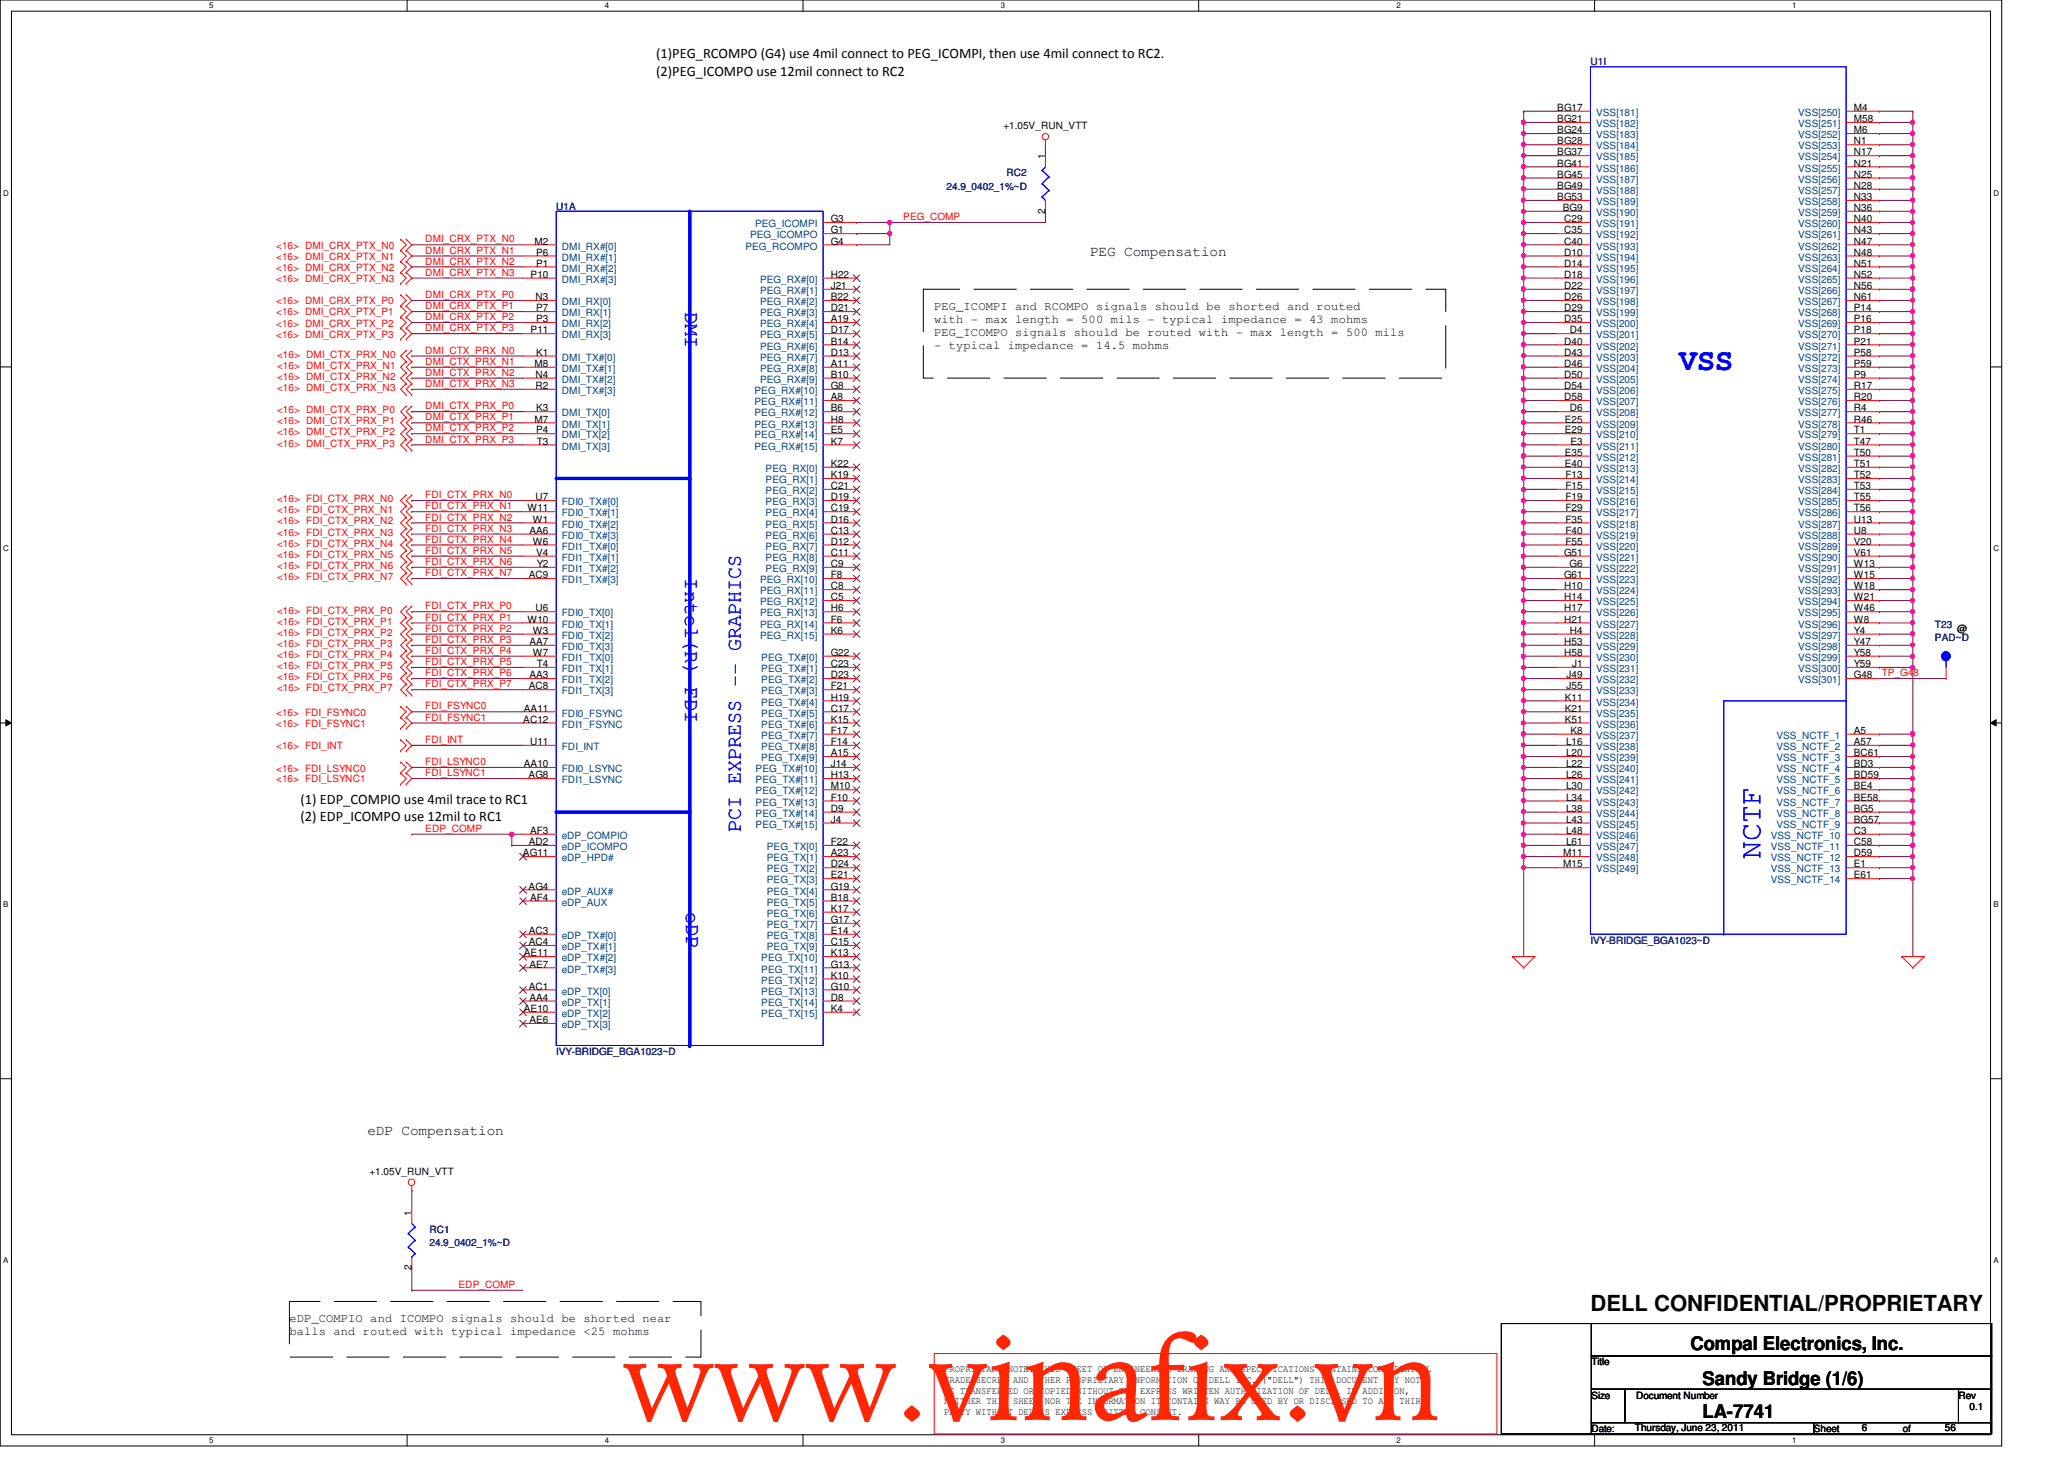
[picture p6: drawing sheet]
<svg xmlns="http://www.w3.org/2000/svg" width="297mm" height="210mm" viewBox="0 0 297 210" stroke-linecap="round" stroke-linejoin="round" font-family="sans-serif">
<defs><g id="words">
<text font-size="16.9" fill="#ff2600" x="89.6" y="204.3">www.vinafix.vn</text>
<g font-size="4.3" fill="#00f">
<text x="241.7" y="53.2">VSS</text>
<text x="253.4" y="123.5" transform="rotate(-90 253.4 123.5)">NCTF</text>
</g>
<text font-size="3.2" x="228.9" y="188.6">DELL CONFIDENTIAL/PROPRIETARY</text>
<g font-size="3" fill="#00f">
<text x="98.6" y="44.8" transform="rotate(90 98.6 44.8)">DMI</text>
<text x="98.6" y="83.2" transform="rotate(90 98.6 83.2)">Intel(R) FDI</text>
<text x="106.6" y="119.7" transform="rotate(-90 106.6 119.7)">PCI EXPRESS -- GRAPHICS</text>
<text x="98.8" y="131.2" transform="rotate(90 98.8 131.2)">eDP</text>
</g>
<g font-size="2.7">
<text x="243.3" y="194.3">Compal Electronics, Inc.</text>
<text x="245" y="199.2">Sandy Bridge (1/6)</text>
<text x="245" y="204">LA-7741</text>
</g>
<g font-size="2.1">
<text x="94.4" y="8.4">(1)PEG_RCOMPO (G4) use 4mil connect to PEG_ICOMPI, then use 4mil connect to RC2.</text>
<text x="94.4" y="10.9">(2)PEG_ICOMPO use 12mil connect to RC2</text>
<text x="156.9" y="36.8">PEG Compensation</text>
<text x="43.3" y="115.6">(1) EDP_COMPIO use 4mil trace to RC1</text>
<text x="43.3" y="118.2">(2) EDP_ICOMPO use 12mil to RC1</text>
<text x="52.9" y="163.2">eDP Compensation</text>
</g>
<g font-size="1.7">
<text x="134.4" y="44.6">PEG_ICOMPI and RCOMPO signals should be shorted and routed</text>
<text x="134.4" y="46.5">with - max length = 500 mils - typical impedance = 43 mohms</text>
<text x="134.4" y="48.3">PEG_ICOMPO signals should be routed with - max length = 500 mils</text>
<text x="134.4" y="50.2">- typical impedance = 14.5 mohms</text>
<text x="41.7" y="190.2">eDP_COMPIO and ICOMPO signals should be shorted near</text>
<text x="41.7" y="192.1">balls and routed with typical impedance &lt;25 mohms</text>
</g>
<g font-size="1.4" fill="#000080">
<text x="228.9" y="9.4">U1I</text>
<text x="136.2" y="27.3">24.9_0402_1%~D</text>
<text x="144.9" y="25.4">RC2</text>
<text x="80" y="30.2">U1A</text>
<text x="278.5" y="90.3">T23</text>
<text x="278.5" y="92.2">PAD~D</text>
<text x="228.9" y="135.8">IVY-BRIDGE_BGA1023~D</text>
<text x="80" y="151.8">IVY-BRIDGE_BGA1023~D</text>
<text x="61.8" y="177.4">RC1</text>
<text x="61.8" y="179.3">24.9_0402_1%~D</text>
</g>
<g font-size="1.4">
<text x="224.1" y="16">BG17</text>
<text x="224.1" y="17.6">BG21</text>
<text x="266.8" y="16">M4</text>
<text x="266.8" y="17.6">M58</text>
<text x="144.4" y="18.6">+1.05V_RUN_VTT</text>
<text x="150.4" y="22.9" transform="rotate(-90 150.4 22.9)">1</text>
<text x="224.1" y="19.2">BG24</text>
<text x="224.1" y="20.8">BG28</text>
<text x="224.1" y="22.4">BG37</text>
<text x="224.1" y="24">BG41</text>
<text x="266.8" y="19.2">M6</text>
<text x="266.8" y="20.8">N1</text>
<text x="266.8" y="22.4">N17</text>
<text x="266.8" y="24">N21</text>
<text x="224.1" y="25.6">BG45</text>
<text x="224.1" y="27.2">BG49</text>
<text x="224.1" y="28.8">BG53</text>
<text x="266.8" y="25.6">N25</text>
<text x="266.8" y="27.2">N28</text>
<text x="266.8" y="28.8">N33</text>
<text x="76.9" y="35.2">M2</text>
<text x="119.5" y="32">G3</text>
<text x="119.5" y="33.6">G1</text>
<text x="119.5" y="35.2">G4</text>
<text x="150.4" y="30.7" transform="rotate(-90 150.4 30.7)">2</text>
<text x="224.9" y="30.4">BG9</text>
<text x="225.1" y="32">C29</text>
<text x="225.1" y="33.6">C35</text>
<text x="225.1" y="35.2">C40</text>
<text x="266.8" y="30.4">N36</text>
<text x="266.8" y="32">N40</text>
<text x="266.8" y="33.6">N43</text>
<text x="266.8" y="35.2">N47</text>
<text x="76.4" y="40">P10</text>
<text x="77.2" y="36.8">P6</text>
<text x="77.2" y="38.4">P1</text>
<text x="119.5" y="40">H22</text>
<text x="119.5" y="41.6">J21</text>
<text x="225.1" y="36.8">D10</text>
<text x="225.1" y="38.4">D14</text>
<text x="225.1" y="40">D18</text>
<text x="225.1" y="41.6">D22</text>
<text x="266.8" y="36.8">N48</text>
<text x="266.8" y="38.4">N51</text>
<text x="266.8" y="40">N52</text>
<text x="266.8" y="41.6">N56</text>
<text x="76.4" y="48">P11</text>
<text x="77.1" y="43.2">N3</text>
<text x="77.2" y="44.8">P7</text>
<text x="77.2" y="46.4">P3</text>
<text x="119.5" y="43.2">B22</text>
<text x="119.5" y="44.8">D21</text>
<text x="119.5" y="46.4">A19</text>
<text x="119.5" y="48">D17</text>
<text x="225.1" y="43.2">D26</text>
<text x="225.1" y="44.8">D29</text>
<text x="225.1" y="46.4">D35</text>
<text x="225.9" y="48">D4</text>
<text x="266.8" y="44.8">P14</text>
<text x="266.8" y="46.4">P16</text>
<text x="266.8" y="48">P18</text>
<text x="266.8" y="43.2">N61</text>
<text x="76.9" y="52.8">M8</text>
<text x="77.2" y="51.2">K1</text>
<text x="119.5" y="49.6">B14</text>
<text x="119.5" y="51.2">D13</text>
<text x="119.5" y="52.8">A11</text>
<text x="225.1" y="49.6">D40</text>
<text x="225.1" y="51.2">D43</text>
<text x="225.1" y="52.8">D46</text>
<text x="266.8" y="49.6">P21</text>
<text x="266.8" y="51.2">P58</text>
<text x="266.8" y="52.8">P59</text>
<text x="77.1" y="54.4">N4</text>
<text x="77.1" y="56">R2</text>
<text x="77.2" y="59.2">K3</text>
<text x="119.5" y="54.4">B10</text>
<text x="119.5" y="56">G8</text>
<text x="119.5" y="57.6">A8</text>
<text x="119.5" y="59.2">B6</text>
<text x="225.1" y="54.4">D50</text>
<text x="225.1" y="56">D54</text>
<text x="225.1" y="57.6">D58</text>
<text x="225.9" y="59.2">D6</text>
<text x="266.8" y="54.4">P9</text>
<text x="266.8" y="56">R17</text>
<text x="266.8" y="57.6">R20</text>
<text x="266.8" y="59.2">R4</text>
<text x="76.9" y="60.8">M7</text>
<text x="77.2" y="62.4">P4</text>
<text x="77.3" y="64">T3</text>
<text x="119.5" y="60.8">H8</text>
<text x="119.5" y="62.4">E5</text>
<text x="119.5" y="64">K7</text>
<text x="225.2" y="60.8">E25</text>
<text x="225.2" y="62.4">E29</text>
<text x="225.2" y="65.6">E35</text>
<text x="226" y="64">E3</text>
<text x="266.8" y="60.8">R46</text>
<text x="266.8" y="62.4">T1</text>
<text x="266.8" y="64">T47</text>
<text x="266.8" y="65.6">T50</text>
<text x="77.1" y="72">U7</text>
<text x="119.5" y="67.2">K22</text>
<text x="119.5" y="68.8">K19</text>
<text x="119.5" y="70.4">C21</text>
<text x="119.5" y="72">D19</text>
<text x="225.2" y="67.2">E40</text>
<text x="225.3" y="68.8">F13</text>
<text x="225.3" y="70.4">F15</text>
<text x="225.3" y="72">F19</text>
<text x="266.8" y="67.2">T51</text>
<text x="266.8" y="68.8">T52</text>
<text x="266.8" y="70.4">T53</text>
<text x="266.8" y="72">T55</text>
<text x="75.9" y="73.6">W11</text>
<text x="76.2" y="76.8">AA6</text>
<text x="76.7" y="75.2">W1</text>
<text x="119.5" y="73.6">C19</text>
<text x="119.5" y="75.2">D16</text>
<text x="119.5" y="76.8">C13</text>
<text x="225.3" y="73.6">F29</text>
<text x="225.3" y="75.2">F35</text>
<text x="225.3" y="76.8">F40</text>
<text x="266.8" y="73.6">T56</text>
<text x="266.8" y="75.2">U13</text>
<text x="266.8" y="76.8">U8</text>
<text x="76.1" y="83.2">AC9</text>
<text x="76.7" y="78.4">W6</text>
<text x="77.2" y="80">V4</text>
<text x="77.3" y="81.6">Y2</text>
<text x="119.5" y="78.4">D12</text>
<text x="119.5" y="80">C11</text>
<text x="119.5" y="81.6">C9</text>
<text x="119.5" y="83.2">F8</text>
<text x="225.1" y="80">G51</text>
<text x="225.1" y="83.2">G61</text>
<text x="225.3" y="78.4">F55</text>
<text x="225.9" y="81.6">G6</text>
<text x="266.8" y="78.4">V20</text>
<text x="266.8" y="80">V61</text>
<text x="266.8" y="81.6">W13</text>
<text x="266.8" y="83.2">W15</text>
<text x="75.9" y="89.6">W10</text>
<text x="77.1" y="88">U6</text>
<text x="119.5" y="84.8">C8</text>
<text x="119.5" y="86.4">C5</text>
<text x="119.5" y="88">H6</text>
<text x="119.5" y="89.6">F6</text>
<text x="225.1" y="84.8">H10</text>
<text x="225.1" y="86.4">H14</text>
<text x="225.1" y="88">H17</text>
<text x="225.1" y="89.6">H21</text>
<text x="266.8" y="84.8">W18</text>
<text x="266.8" y="86.4">W21</text>
<text x="266.8" y="88">W46</text>
<text x="266.8" y="89.6">W8</text>
<text x="76.2" y="92.8">AA7</text>
<text x="76.7" y="91.2">W3</text>
<text x="76.7" y="94.4">W7</text>
<text x="77.3" y="96">T4</text>
<text x="119.5" y="91.2">K6</text>
<text x="119.5" y="94.4">G22</text>
<text x="119.5" y="96">C23</text>
<text x="225.1" y="92.8">H53</text>
<text x="225.1" y="94.4">H58</text>
<text x="225.9" y="91.2">H4</text>
<text x="226.3" y="96">J1</text>
<text x="266.8" y="91.2">Y4</text>
<text x="266.8" y="92.8">Y47</text>
<text x="266.8" y="94.4">Y58</text>
<text x="266.8" y="96">Y59</text>
<text x="281.7" y="91">@</text>
<text x="76.1" y="99.2">AC8</text>
<text x="76.2" y="97.6">AA3</text>
<text x="119.5" y="97.6">D23</text>
<text x="119.5" y="99.2">F21</text>
<text x="119.5" y="100.8">H19</text>
<text x="225.2" y="100.8">K11</text>
<text x="225.5" y="97.6">J49</text>
<text x="225.5" y="99.2">J55</text>
<text x="266.8" y="97.6">G48</text>
<text x="75.3" y="104">AC12</text>
<text x="75.4" y="102.4">AA11</text>
<text x="76.3" y="107.2">U11</text>
<text x="119.5" y="102.4">C17</text>
<text x="119.5" y="104">K15</text>
<text x="119.5" y="105.6">F17</text>
<text x="119.5" y="107.2">F14</text>
<text x="225.2" y="102.4">K21</text>
<text x="225.2" y="104">K51</text>
<text x="225.4" y="107.2">L16</text>
<text x="226" y="105.6">K8</text>
<text x="266.8" y="105.6">A5</text>
<text x="266.8" y="107.2">A57</text>
<text x="75.4" y="110.4">AA10</text>
<text x="76.1" y="112">AG8</text>
<text x="119.5" y="108.8">A15</text>
<text x="119.5" y="110.4">J14</text>
<text x="119.5" y="112">H13</text>
<text x="119.5" y="113.6">M10</text>
<text x="225.4" y="108.8">L20</text>
<text x="225.4" y="110.4">L22</text>
<text x="225.4" y="112">L26</text>
<text x="225.4" y="113.6">L30</text>
<text x="266.8" y="108.8">BC61</text>
<text x="266.8" y="110.4">BD3</text>
<text x="266.8" y="112">BD59</text>
<text x="266.8" y="113.6">BE4</text>
<text x="76.3" y="120">AF3</text>
<text x="119.5" y="115.2">F10</text>
<text x="119.5" y="116.8">D9</text>
<text x="119.5" y="118.4">J4</text>
<text x="225.4" y="115.2">L34</text>
<text x="225.4" y="116.8">L38</text>
<text x="225.4" y="118.4">L43</text>
<text x="225.4" y="120">L48</text>
<text x="266.8" y="115.2">BE58</text>
<text x="266.8" y="116.8">BG5</text>
<text x="266.8" y="118.4">BG57</text>
<text x="266.8" y="120">C3</text>
<text x="75.3" y="123.2">AG11</text>
<text x="76.1" y="121.6">AD2</text>
<text x="119.5" y="121.6">F22</text>
<text x="119.5" y="123.2">A23</text>
<text x="119.5" y="124.8">D24</text>
<text x="225" y="123.2">M11</text>
<text x="225" y="124.8">M15</text>
<text x="225.4" y="121.6">L61</text>
<text x="266.8" y="121.6">C58</text>
<text x="266.8" y="123.2">D59</text>
<text x="266.8" y="124.8">E1</text>
<text x="76.1" y="128">AG4</text>
<text x="76.3" y="129.6">AF4</text>
<text x="119.5" y="126.4">E21</text>
<text x="119.5" y="128">G19</text>
<text x="119.5" y="129.6">B18</text>
<text x="119.5" y="131.2">K17</text>
<text x="266.8" y="126.4">E61</text>
<text x="75.4" y="137.6">AE11</text>
<text x="76.1" y="134.4">AC3</text>
<text x="76.1" y="136">AC4</text>
<text x="119.5" y="132.8">G17</text>
<text x="119.5" y="134.4">E14</text>
<text x="119.5" y="136">C15</text>
<text x="119.5" y="137.6">K13</text>
<text x="76.1" y="142.4">AC1</text>
<text x="76.2" y="144">AA4</text>
<text x="76.2" y="139.2">AE7</text>
<text x="119.5" y="139.2">G13</text>
<text x="119.5" y="140.8">K10</text>
<text x="119.5" y="142.4">G10</text>
<text x="119.5" y="144">D8</text>
<text x="75.4" y="145.6">AE10</text>
<text x="76.2" y="147.2">AE6</text>
<text x="119.5" y="145.6">K4</text>
<text x="53.2" y="169.1">+1.05V_RUN_VTT</text>
<text x="59.2" y="174.9" transform="rotate(-90 59.2 174.9)">1</text>
<text x="59.2" y="182.8" transform="rotate(-90 59.2 182.8)">2</text>
<text x="135.9" y="197.4">PROPRIETARY NOTE: THIS SHEET OF ENGINEERING DRAWING AND SPECIFICATIONS CONTAINS CONFIDENTIAL</text>
<text x="229" y="196.4">Title</text>
<text x="135.9" y="198.9">TRADE SECRET AND OTHER PROPRIETARY INFORMATION OF DELL INC. (&quot;DELL&quot;) THIS DOCUMENT MAY NOT</text>
<text x="135.9" y="200.5">BE TRANSFERRED OR COPIED WITHOUT THE EXPRESS WRITTEN AUTHORIZATION OF DELL. IN ADDITION,</text>
<text x="135.9" y="202.1">NEITHER THIS SHEET NOR THE INFORMATION IT CONTAINS WAY BE USED BY OR DISCLOSED TO ANY THIRD</text>
<text x="135.9" y="203.6">PARTY WITHOUT DELL'S EXPRESS WRITTEN CONSENT.</text>
<text x="229" y="201.2">Size</text>
<text x="235.5" y="201.2">Document Number</text>
<text x="281.9" y="201.2">Rev</text>
<text x="283.5" y="202.8">0.1</text>
<text x="229" y="206">Date:</text>
<text x="235.3" y="205.9">Thursday, June 23, 2011</text>
<text x="261" y="206">Sheet</text>
<text x="267.9" y="205.9">6</text>
<text x="273.9" y="206">of</text>
<text x="279.9" y="205.9">56</text>
</g>
<g font-size="1.4" fill="#004080">
<text x="229.7" y="16.7">VSS[181]</text>
<text x="258.8" y="16.7">VSS[250]</text>
<text x="229.7" y="18.3">VSS[182]</text>
<text x="229.7" y="19.9">VSS[183]</text>
<text x="229.7" y="21.5">VSS[184]</text>
<text x="229.7" y="23.1">VSS[185]</text>
<text x="258.8" y="18.3">VSS[251]</text>
<text x="258.8" y="19.9">VSS[252]</text>
<text x="258.8" y="21.5">VSS[253]</text>
<text x="258.8" y="23.1">VSS[254]</text>
<text x="229.7" y="24.7">VSS[186]</text>
<text x="229.7" y="26.3">VSS[187]</text>
<text x="229.7" y="27.9">VSS[188]</text>
<text x="229.7" y="29.5">VSS[189]</text>
<text x="258.8" y="24.7">VSS[255]</text>
<text x="258.8" y="26.3">VSS[256]</text>
<text x="258.8" y="27.9">VSS[257]</text>
<text x="258.8" y="29.5">VSS[258]</text>
<text x="80.9" y="35.9">DMI_RX#[0]</text>
<text x="107.3" y="35.9">PEG_RCOMPO</text>
<text x="107.9" y="34.3">PEG_ICOMPO</text>
<text x="108.7" y="32.7">PEG_ICOMPI</text>
<text x="229.7" y="31.1">VSS[190]</text>
<text x="229.7" y="32.7">VSS[191]</text>
<text x="229.7" y="34.3">VSS[192]</text>
<text x="229.7" y="35.9">VSS[193]</text>
<text x="258.8" y="31.1">VSS[259]</text>
<text x="258.8" y="32.7">VSS[260]</text>
<text x="258.8" y="34.3">VSS[261]</text>
<text x="258.8" y="35.9">VSS[262]</text>
<text x="80.9" y="37.5">DMI_RX#[1]</text>
<text x="80.9" y="39.1">DMI_RX#[2]</text>
<text x="80.9" y="40.7">DMI_RX#[3]</text>
<text x="109.4" y="40.7">PEG_RX#[0]</text>
<text x="229.7" y="37.5">VSS[194]</text>
<text x="229.7" y="39.1">VSS[195]</text>
<text x="229.7" y="40.7">VSS[196]</text>
<text x="258.8" y="37.5">VSS[263]</text>
<text x="258.8" y="39.1">VSS[264]</text>
<text x="258.8" y="40.7">VSS[265]</text>
<text x="80.9" y="43.9">DMI_RX[0]</text>
<text x="80.9" y="45.5">DMI_RX[1]</text>
<text x="80.9" y="47.1">DMI_RX[2]</text>
<text x="109.4" y="42.3">PEG_RX#[1]</text>
<text x="109.4" y="43.9">PEG_RX#[2]</text>
<text x="109.4" y="45.5">PEG_RX#[3]</text>
<text x="109.4" y="47.1">PEG_RX#[4]</text>
<text x="229.7" y="42.3">VSS[197]</text>
<text x="229.7" y="43.9">VSS[198]</text>
<text x="229.7" y="45.5">VSS[199]</text>
<text x="229.7" y="47.1">VSS[200]</text>
<text x="258.8" y="45.5">VSS[268]</text>
<text x="258.8" y="47.1">VSS[269]</text>
<text x="258.8" y="42.3">VSS[266]</text>
<text x="258.8" y="43.9">VSS[267]</text>
<text x="80.9" y="48.7">DMI_RX[3]</text>
<text x="80.9" y="51.9">DMI_TX#[0]</text>
<text x="80.9" y="53.5">DMI_TX#[1]</text>
<text x="109.4" y="48.7">PEG_RX#[5]</text>
<text x="109.4" y="50.3">PEG_RX#[6]</text>
<text x="109.4" y="51.9">PEG_RX#[7]</text>
<text x="109.4" y="53.5">PEG_RX#[8]</text>
<text x="229.7" y="48.7">VSS[201]</text>
<text x="229.7" y="50.3">VSS[202]</text>
<text x="229.7" y="51.9">VSS[203]</text>
<text x="229.7" y="53.5">VSS[204]</text>
<text x="258.8" y="48.7">VSS[270]</text>
<text x="258.8" y="50.3">VSS[271]</text>
<text x="258.8" y="51.9">VSS[272]</text>
<text x="258.8" y="53.5">VSS[273]</text>
<text x="80.9" y="55.1">DMI_TX#[2]</text>
<text x="80.9" y="56.7">DMI_TX#[3]</text>
<text x="80.9" y="59.9">DMI_TX[0]</text>
<text x="108.6" y="56.7">PEG_RX#[10]</text>
<text x="108.6" y="58.3">PEG_RX#[11]</text>
<text x="108.6" y="59.9">PEG_RX#[12]</text>
<text x="109.4" y="55.1">PEG_RX#[9]</text>
<text x="229.7" y="55.1">VSS[205]</text>
<text x="229.7" y="56.7">VSS[206]</text>
<text x="229.7" y="58.3">VSS[207]</text>
<text x="229.7" y="59.9">VSS[208]</text>
<text x="258.8" y="55.1">VSS[274]</text>
<text x="258.8" y="56.7">VSS[275]</text>
<text x="258.8" y="58.3">VSS[276]</text>
<text x="258.8" y="59.9">VSS[277]</text>
<text x="80.9" y="61.5">DMI_TX[1]</text>
<text x="80.9" y="64.7">DMI_TX[3]</text>
<text x="80.9" y="63.1">DMI_TX[2]</text>
<text x="108.6" y="61.5">PEG_RX#[13]</text>
<text x="108.6" y="63.1">PEG_RX#[14]</text>
<text x="108.6" y="64.7">PEG_RX#[15]</text>
<text x="229.7" y="61.5">VSS[209]</text>
<text x="229.7" y="63.1">VSS[210]</text>
<text x="229.7" y="64.7">VSS[211]</text>
<text x="258.8" y="61.5">VSS[278]</text>
<text x="258.8" y="63.1">VSS[279]</text>
<text x="258.8" y="64.7">VSS[280]</text>
<text x="110.2" y="67.9">PEG_RX[0]</text>
<text x="110.2" y="69.5">PEG_RX[1]</text>
<text x="110.2" y="71.1">PEG_RX[2]</text>
<text x="229.7" y="66.3">VSS[212]</text>
<text x="229.7" y="67.9">VSS[213]</text>
<text x="229.7" y="69.5">VSS[214]</text>
<text x="229.7" y="71.1">VSS[215]</text>
<text x="258.8" y="66.3">VSS[281]</text>
<text x="258.8" y="67.9">VSS[282]</text>
<text x="258.8" y="69.5">VSS[283]</text>
<text x="258.8" y="71.1">VSS[284]</text>
<text x="80.9" y="72.7">FDI0_TX#[0]</text>
<text x="80.9" y="74.3">FDI0_TX#[1]</text>
<text x="80.9" y="75.9">FDI0_TX#[2]</text>
<text x="80.9" y="77.5">FDI0_TX#[3]</text>
<text x="110.2" y="72.7">PEG_RX[3]</text>
<text x="110.2" y="74.3">PEG_RX[4]</text>
<text x="110.2" y="75.9">PEG_RX[5]</text>
<text x="110.2" y="77.5">PEG_RX[6]</text>
<text x="229.7" y="72.7">VSS[216]</text>
<text x="229.7" y="74.3">VSS[217]</text>
<text x="229.7" y="75.9">VSS[218]</text>
<text x="229.7" y="77.5">VSS[219]</text>
<text x="258.8" y="72.7">VSS[285]</text>
<text x="258.8" y="74.3">VSS[286]</text>
<text x="258.8" y="75.9">VSS[287]</text>
<text x="258.8" y="77.5">VSS[288]</text>
<text x="80.9" y="79.1">FDI1_TX#[0]</text>
<text x="80.9" y="80.7">FDI1_TX#[1]</text>
<text x="80.9" y="82.3">FDI1_TX#[2]</text>
<text x="80.9" y="83.9">FDI1_TX#[3]</text>
<text x="109.4" y="83.9">PEG_RX[10]</text>
<text x="110.2" y="79.1">PEG_RX[7]</text>
<text x="110.2" y="80.7">PEG_RX[8]</text>
<text x="110.2" y="82.3">PEG_RX[9]</text>
<text x="229.7" y="79.1">VSS[220]</text>
<text x="229.7" y="80.7">VSS[221]</text>
<text x="229.7" y="82.3">VSS[222]</text>
<text x="229.7" y="83.9">VSS[223]</text>
<text x="258.8" y="79.1">VSS[289]</text>
<text x="258.8" y="80.7">VSS[290]</text>
<text x="258.8" y="82.3">VSS[291]</text>
<text x="258.8" y="83.9">VSS[292]</text>
<text x="80.9" y="88.7">FDI0_TX[0]</text>
<text x="109.4" y="85.5">PEG_RX[11]</text>
<text x="109.4" y="87.1">PEG_RX[12]</text>
<text x="109.4" y="88.7">PEG_RX[13]</text>
<text x="229.7" y="85.5">VSS[224]</text>
<text x="229.7" y="87.1">VSS[225]</text>
<text x="229.7" y="88.7">VSS[226]</text>
<text x="258.8" y="85.5">VSS[293]</text>
<text x="258.8" y="87.1">VSS[294]</text>
<text x="258.8" y="88.7">VSS[295]</text>
<text x="80.9" y="90.3">FDI0_TX[1]</text>
<text x="80.9" y="91.9">FDI0_TX[2]</text>
<text x="80.9" y="93.5">FDI0_TX[3]</text>
<text x="80.9" y="95.1">FDI1_TX[0]</text>
<text x="109.4" y="90.3">PEG_RX[14]</text>
<text x="109.4" y="91.9">PEG_RX[15]</text>
<text x="109.6" y="95.1">PEG_TX#[0]</text>
<text x="229.7" y="90.3">VSS[227]</text>
<text x="229.7" y="91.9">VSS[228]</text>
<text x="229.7" y="93.5">VSS[229]</text>
<text x="229.7" y="95.1">VSS[230]</text>
<text x="258.8" y="90.3">VSS[296]</text>
<text x="258.8" y="91.9">VSS[297]</text>
<text x="258.8" y="93.5">VSS[298]</text>
<text x="258.8" y="95.1">VSS[299]</text>
<text x="80.9" y="96.7">FDI1_TX[1]</text>
<text x="80.9" y="98.3">FDI1_TX[2]</text>
<text x="80.9" y="99.9">FDI1_TX[3]</text>
<text x="109.6" y="96.7">PEG_TX#[1]</text>
<text x="109.6" y="98.3">PEG_TX#[2]</text>
<text x="109.6" y="99.9">PEG_TX#[3]</text>
<text x="109.6" y="101.5">PEG_TX#[4]</text>
<text x="229.7" y="96.7">VSS[231]</text>
<text x="229.7" y="98.3">VSS[232]</text>
<text x="229.7" y="99.9">VSS[233]</text>
<text x="229.7" y="101.5">VSS[234]</text>
<text x="258.8" y="96.7">VSS[300]</text>
<text x="258.8" y="98.3">VSS[301]</text>
<text x="80.9" y="103.1">FDI0_FSYNC</text>
<text x="80.9" y="104.7">FDI1_FSYNC</text>
<text x="80.9" y="107.9">FDI_INT</text>
<text x="109.6" y="103.1">PEG_TX#[5]</text>
<text x="109.6" y="104.7">PEG_TX#[6]</text>
<text x="109.6" y="106.3">PEG_TX#[7]</text>
<text x="109.6" y="107.9">PEG_TX#[8]</text>
<text x="229.7" y="103.1">VSS[235]</text>
<text x="229.7" y="104.7">VSS[236]</text>
<text x="229.7" y="106.3">VSS[237]</text>
<text x="229.7" y="107.9">VSS[238]</text>
<text x="255.6" y="106.3">VSS_NCTF_1</text>
<text x="255.6" y="107.9">VSS_NCTF_2</text>
<text x="80.9" y="111.1">FDI0_LSYNC</text>
<text x="80.9" y="112.7">FDI1_LSYNC</text>
<text x="108.8" y="111.1">PEG_TX#[10]</text>
<text x="108.8" y="112.7">PEG_TX#[11]</text>
<text x="109.6" y="109.5">PEG_TX#[9]</text>
<text x="229.7" y="109.5">VSS[239]</text>
<text x="229.7" y="111.1">VSS[240]</text>
<text x="229.7" y="112.7">VSS[241]</text>
<text x="255.6" y="109.5">VSS_NCTF_3</text>
<text x="255.6" y="111.1">VSS_NCTF_4</text>
<text x="255.6" y="112.7">VSS_NCTF_5</text>
<text x="108.8" y="114.3">PEG_TX#[12]</text>
<text x="108.8" y="115.9">PEG_TX#[13]</text>
<text x="108.8" y="117.5">PEG_TX#[14]</text>
<text x="108.8" y="119.1">PEG_TX#[15]</text>
<text x="229.7" y="114.3">VSS[242]</text>
<text x="229.7" y="115.9">VSS[243]</text>
<text x="229.7" y="117.5">VSS[244]</text>
<text x="229.7" y="119.1">VSS[245]</text>
<text x="255.6" y="114.3">VSS_NCTF_6</text>
<text x="255.6" y="115.9">VSS_NCTF_7</text>
<text x="255.6" y="117.5">VSS_NCTF_8</text>
<text x="255.6" y="119.1">VSS_NCTF_9</text>
<text x="80.9" y="120.7">eDP_COMPIO</text>
<text x="80.9" y="123.9">eDP_HPD#</text>
<text x="80.9" y="122.3">eDP_ICOMPO</text>
<text x="110.4" y="122.3">PEG_TX[0]</text>
<text x="110.4" y="123.9">PEG_TX[1]</text>
<text x="110.4" y="125.5">PEG_TX[2]</text>
<text x="229.7" y="120.7">VSS[246]</text>
<text x="229.7" y="122.3">VSS[247]</text>
<text x="229.7" y="123.9">VSS[248]</text>
<text x="229.7" y="125.5">VSS[249]</text>
<text x="254.8" y="120.7">VSS_NCTF_10</text>
<text x="254.8" y="122.3">VSS_NCTF_11</text>
<text x="254.8" y="123.9">VSS_NCTF_12</text>
<text x="254.8" y="125.5">VSS_NCTF_13</text>
<text x="80.9" y="130.3">eDP_AUX</text>
<text x="80.9" y="128.7">eDP_AUX#</text>
<text x="110.4" y="127.1">PEG_TX[3]</text>
<text x="110.4" y="128.7">PEG_TX[4]</text>
<text x="110.4" y="130.3">PEG_TX[5]</text>
<text x="110.4" y="131.9">PEG_TX[6]</text>
<text x="254.8" y="127.1">VSS_NCTF_14</text>
<text x="80.9" y="135.1">eDP_TX#[0]</text>
<text x="80.9" y="136.7">eDP_TX#[1]</text>
<text x="110.4" y="133.5">PEG_TX[7]</text>
<text x="110.4" y="135.1">PEG_TX[8]</text>
<text x="110.4" y="136.7">PEG_TX[9]</text>
<text x="80.9" y="143.1">eDP_TX[0]</text>
<text x="80.9" y="138.3">eDP_TX#[2]</text>
<text x="80.9" y="139.9">eDP_TX#[3]</text>
<text x="109.6" y="138.3">PEG_TX[10]</text>
<text x="109.6" y="139.9">PEG_TX[11]</text>
<text x="109.6" y="141.5">PEG_TX[12]</text>
<text x="109.6" y="143.1">PEG_TX[13]</text>
<text x="80.9" y="144.7">eDP_TX[1]</text>
<text x="80.9" y="146.3">eDP_TX[2]</text>
<text x="80.9" y="147.9">eDP_TX[3]</text>
<text x="109.6" y="144.7">PEG_TX[14]</text>
<text x="109.6" y="146.3">PEG_TX[15]</text>
</g>
<g font-size="1.4" fill="#f00">
<text x="39.7" y="35.8">&lt;16&gt; DMI_CRX_PTX_N0</text>
<text x="61.2" y="34.9">DMI_CRX_PTX_N0</text>
<text x="130" y="31.7">PEG_COMP</text>
<text x="39.7" y="40.6">&lt;16&gt; DMI_CRX_PTX_N3</text>
<text x="39.7" y="37.4">&lt;16&gt; DMI_CRX_PTX_N1</text>
<text x="39.7" y="39">&lt;16&gt; DMI_CRX_PTX_N2</text>
<text x="61.2" y="38.1">DMI_CRX_PTX_N2</text>
<text x="61.2" y="39.7">DMI_CRX_PTX_N3</text>
<text x="61.2" y="36.5">DMI_CRX_PTX_N1</text>
<text x="39.7" y="43.8">&lt;16&gt; DMI_CRX_PTX_P0</text>
<text x="39.7" y="45.4">&lt;16&gt; DMI_CRX_PTX_P1</text>
<text x="39.7" y="47">&lt;16&gt; DMI_CRX_PTX_P2</text>
<text x="61.2" y="44.5">DMI_CRX_PTX_P1</text>
<text x="61.2" y="46.1">DMI_CRX_PTX_P2</text>
<text x="61.2" y="42.9">DMI_CRX_PTX_P0</text>
<text x="61.2" y="47.7">DMI_CRX_PTX_P3</text>
<text x="39.7" y="48.6">&lt;16&gt; DMI_CRX_PTX_P3</text>
<text x="39.9" y="51.4">&lt;16&gt; DMI_CTX_PRX_N0</text>
<text x="39.9" y="53">&lt;16&gt; DMI_CTX_PRX_N1</text>
<text x="61.2" y="50.9">DMI_CTX_PRX_N0</text>
<text x="61.2" y="52.5">DMI_CTX_PRX_N1</text>
<text x="39.9" y="54.7">&lt;16&gt; DMI_CTX_PRX_N2</text>
<text x="39.9" y="56.3">&lt;16&gt; DMI_CTX_PRX_N3</text>
<text x="39.9" y="59.4">&lt;16&gt; DMI_CTX_PRX_P0</text>
<text x="61.2" y="55.7">DMI_CTX_PRX_N3</text>
<text x="61.2" y="58.9">DMI_CTX_PRX_P0</text>
<text x="61.2" y="54.1">DMI_CTX_PRX_N2</text>
<text x="39.9" y="61">&lt;16&gt; DMI_CTX_PRX_P1</text>
<text x="39.9" y="62.7">&lt;16&gt; DMI_CTX_PRX_P2</text>
<text x="39.9" y="64.3">&lt;16&gt; DMI_CTX_PRX_P3</text>
<text x="61.2" y="62.1">DMI_CTX_PRX_P2</text>
<text x="61.2" y="60.5">DMI_CTX_PRX_P1</text>
<text x="61.2" y="63.7">DMI_CTX_PRX_P3</text>
<text x="61.2" y="71.7">FDI_CTX_PRX_N0</text>
<text x="39.9" y="73.9">&lt;16&gt; FDI_CTX_PRX_N1</text>
<text x="39.9" y="72.3">&lt;16&gt; FDI_CTX_PRX_N0</text>
<text x="39.9" y="77">&lt;16&gt; FDI_CTX_PRX_N3</text>
<text x="39.9" y="75.4">&lt;16&gt; FDI_CTX_PRX_N2</text>
<text x="61.2" y="73.3">FDI_CTX_PRX_N1</text>
<text x="61.2" y="74.9">FDI_CTX_PRX_N2</text>
<text x="61.2" y="76.5">FDI_CTX_PRX_N3</text>
<text x="39.9" y="78.7">&lt;16&gt; FDI_CTX_PRX_N4</text>
<text x="39.9" y="83.4">&lt;16&gt; FDI_CTX_PRX_N7</text>
<text x="39.9" y="81.9">&lt;16&gt; FDI_CTX_PRX_N6</text>
<text x="39.9" y="80.3">&lt;16&gt; FDI_CTX_PRX_N5</text>
<text x="61.2" y="78.1">FDI_CTX_PRX_N4</text>
<text x="61.2" y="81.3">FDI_CTX_PRX_N6</text>
<text x="61.2" y="79.7">FDI_CTX_PRX_N5</text>
<text x="61.2" y="82.9">FDI_CTX_PRX_N7</text>
<text x="39.9" y="89.9">&lt;16&gt; FDI_CTX_PRX_P1</text>
<text x="39.9" y="88.3">&lt;16&gt; FDI_CTX_PRX_P0</text>
<text x="61.2" y="87.7">FDI_CTX_PRX_P0</text>
<text x="61.2" y="89.3">FDI_CTX_PRX_P1</text>
<text x="39.9" y="91.4">&lt;16&gt; FDI_CTX_PRX_P2</text>
<text x="39.9" y="94.7">&lt;16&gt; FDI_CTX_PRX_P4</text>
<text x="39.9" y="93">&lt;16&gt; FDI_CTX_PRX_P3</text>
<text x="61.2" y="90.9">FDI_CTX_PRX_P2</text>
<text x="61.2" y="92.5">FDI_CTX_PRX_P3</text>
<text x="61.2" y="95.7">FDI_CTX_PRX_P5</text>
<text x="61.2" y="94.1">FDI_CTX_PRX_P4</text>
<text x="39.9" y="96.3">&lt;16&gt; FDI_CTX_PRX_P5</text>
<text x="39.9" y="99.4">&lt;16&gt; FDI_CTX_PRX_P7</text>
<text x="39.9" y="97.9">&lt;16&gt; FDI_CTX_PRX_P6</text>
<text x="61.2" y="97.3">FDI_CTX_PRX_P6</text>
<text x="61.2" y="98.9">FDI_CTX_PRX_P7</text>
<text x="270.8" y="97.3">TP_G48</text>
<text x="39.7" y="103">&lt;16&gt; FDI_FSYNC0</text>
<text x="39.7" y="104.6">&lt;16&gt; FDI_FSYNC1</text>
<text x="39.7" y="107.8">&lt;16&gt; FDI_INT</text>
<text x="61.2" y="102.1">FDI_FSYNC0</text>
<text x="61.2" y="103.7">FDI_FSYNC1</text>
<text x="61.2" y="106.9">FDI_INT</text>
<text x="39.7" y="111">&lt;16&gt; FDI_LSYNC0</text>
<text x="39.7" y="112.6">&lt;16&gt; FDI_LSYNC1</text>
<text x="61.2" y="110.1">FDI_LSYNC0</text>
<text x="61.2" y="111.7">FDI_LSYNC1</text>
<text x="61.2" y="119.7">EDP_COMP</text>
<text x="66" y="185.3">EDP_COMP</text>
</g>
<g font-size="1.1">
<text x="30.1" y="1.1">5</text>
<text x="87" y="1.1">4</text>
<text x="144" y="1.1">3</text>
<text x="201" y="1.1">2</text>
<text x="257.9" y="1.1">1</text>
<text x=".5" y="28.2">D</text>
<text x="286.9" y="28.2">D</text>
<text x=".5" y="79.3">C</text>
<text x="286.9" y="79.3">C</text>
<text x=".5" y="130.6">B</text>
<text x="286.9" y="130.6">B</text>
<text x=".5" y="181.7">A</text>
<text x="286.9" y="181.7">A</text>
<text x="30.1" y="207.6">5</text>
<text x="87" y="207.6">4</text>
<text x="144" y="207.6">3</text>
<text x="201" y="207.6">2</text>
<text x="257.9" y="207.6">1</text>
</g>
</g></defs>
<path d="M0 0h288.1v208h-288.1zM1.6 1.6h284.9v204.8h-284.9z" fill="none" stroke="#000" stroke-width=".14"/>
<g fill="#fff">
<path d="M30.1 .2h.6v1.2h-.6z"/>
<path d="M30.1 206.6h.6v1.2h-.6z"/>
</g>
<path d="M58.6 0v1.6M58.6 206.4v1.6" fill="none" stroke="#000" stroke-width=".14"/>
<g fill="#fff">
<path d="M87 .2h.6v1.2h-.6z"/>
<path d="M87 206.6h.6v1.2h-.6z"/>
</g>
<path d="M115.6 0v1.6M115.6 206.4v1.6" fill="none" stroke="#000" stroke-width=".14"/>
<g fill="#fff">
<path d="M144 .2h.6v1.2h-.6z"/>
<path d="M144 206.6h.6v1.2h-.6z"/>
</g>
<path d="M172.5 0v1.6M172.5 206.4v1.6" fill="none" stroke="#000" stroke-width=".14"/>
<g fill="#fff">
<path d="M201 .2h.5v1.2h-.5z"/>
<path d="M201 206.6h.5v1.2h-.5z"/>
</g>
<path d="M229.5 0v1.6M229.5 206.4v1.6" fill="none" stroke="#000" stroke-width=".14"/>
<g fill="#fff">
<path d="M257.9 .2h.6v1.2h-.6z"/>
<path d="M257.9 206.6h.6v1.2h-.6z"/>
<path d="M.5 27.2h.7v1.2h-.7z"/>
<path d="M286.9 27.2h.8v1.2h-.8z"/>
<path d="M.5 78.4h.7v1.1h-.7z"/>
<path d="M286.9 78.4h.8v1.1h-.8z"/>
</g>
<path d="M0 52.8h1.6M286.5 52.8h1.6" fill="none" stroke="#000" stroke-width=".14"/>
<g fill="#fff">
<path d="M.5 129.6h.7v1.2h-.7z"/>
<path d="M286.9 129.6h.7v1.2h-.7z"/>
</g>
<path d="M0 104h1.6M.8 103.5l.8 .5-.8 .4zM286.5 104l.8-.5v.9zM286.5 104h1.6" fill="none" stroke="#000" stroke-width=".14"/>
<path d="M.8 103.5l.8 .5-.8 .4zM286.5 104l.8-.5v.9z" fill="#000"/>
<g fill="#fff">
<path d="M.5 180.8h.7v1.1h-.7z"/>
<path d="M286.9 180.8h.7v1.1h-.7z"/>
</g>
<path d="M0 155.2h1.6M286.5 155.2h1.6" fill="none" stroke="#000" stroke-width=".14"/>
<path d="M219.3 100.8h.1M219.3 100.8v1.6" fill="none" stroke="#800040" stroke-width=".14"/>
<circle cx="219.2" cy="100.8" r=".3" fill="#f0f"/>
<circle cx="219.2" cy="100.8" r=".3" fill="none" stroke="#f0f" stroke-width=".14"/>
<path d="M219.3 102.4h.1M219.3 102.4v1.6" fill="none" stroke="#800040" stroke-width=".14"/>
<circle cx="219.2" cy="102.4" r=".3" fill="#f0f"/>
<circle cx="219.2" cy="102.4" r=".3" fill="none" stroke="#f0f" stroke-width=".14"/>
<path d="M219.3 46.4h.1M219.3 46.4v1.6" fill="none" stroke="#800040" stroke-width=".14"/>
<circle cx="219.2" cy="46.4" r=".3" fill="#f0f"/>
<circle cx="219.2" cy="46.4" r=".3" fill="none" stroke="#f0f" stroke-width=".14"/>
<path d="M219.3 52.8h.1M219.3 52.8v1.6" fill="none" stroke="#800040" stroke-width=".14"/>
<circle cx="219.2" cy="52.8" r=".3" fill="#f0f"/>
<circle cx="219.2" cy="52.8" r=".3" fill="none" stroke="#f0f" stroke-width=".14"/>
<path d="M219.3 80h.1M219.3 80v1.6" fill="none" stroke="#800040" stroke-width=".14"/>
<circle cx="219.2" cy="80" r=".3" fill="#f0f"/>
<circle cx="219.2" cy="80" r=".3" fill="none" stroke="#f0f" stroke-width=".14"/>
<path d="M219.3 83.2h.1M219.3 83.2v1.6" fill="none" stroke="#800040" stroke-width=".14"/>
<circle cx="219.2" cy="83.2" r=".3" fill="#f0f"/>
<circle cx="219.2" cy="83.2" r=".3" fill="none" stroke="#f0f" stroke-width=".14"/>
<path d="M219.3 36.8h.1M219.3 36.8v1.6" fill="none" stroke="#800040" stroke-width=".14"/>
<circle cx="219.2" cy="36.8" r=".3" fill="#f0f"/>
<circle cx="219.2" cy="36.8" r=".3" fill="none" stroke="#f0f" stroke-width=".14"/>
<path d="M219.3 49.6h.1M219.3 49.6v1.6" fill="none" stroke="#800040" stroke-width=".14"/>
<circle cx="219.2" cy="49.6" r=".31" fill="#f0f"/>
<circle cx="219.2" cy="49.6" r=".31" fill="none" stroke="#f0f" stroke-width=".14"/>
<path d="M219.3 96h.1M219.3 96v1.6" fill="none" stroke="#800040" stroke-width=".14"/>
<circle cx="219.2" cy="96" r=".3" fill="#f0f"/>
<circle cx="219.2" cy="96" r=".3" fill="none" stroke="#f0f" stroke-width=".14"/>
<path d="M219.3 123.2h.1M219.3 123.2v1.6" fill="none" stroke="#800040" stroke-width=".14"/>
<circle cx="219.2" cy="123.2" r=".3" fill="#f0f"/>
<circle cx="219.2" cy="123.2" r=".3" fill="none" stroke="#f0f" stroke-width=".14"/>
<path d="M219.3 59.2h.1M219.3 59.2v1.6" fill="none" stroke="#800040" stroke-width=".14"/>
<circle cx="219.2" cy="59.2" r=".3" fill="#f0f"/>
<circle cx="219.2" cy="59.2" r=".3" fill="none" stroke="#f0f" stroke-width=".14"/>
<path d="M219.3 76.8h.1M219.3 76.8v1.6" fill="none" stroke="#800040" stroke-width=".14"/>
<circle cx="219.2" cy="76.8" r=".3" fill="#f0f"/>
<circle cx="219.2" cy="76.8" r=".3" fill="none" stroke="#f0f" stroke-width=".14"/>
<path d="M219.3 62.4h.1M219.3 62.4v1.6" fill="none" stroke="#800040" stroke-width=".14"/>
<circle cx="219.2" cy="62.4" r=".3" fill="#f0f"/>
<circle cx="219.2" cy="62.4" r=".3" fill="none" stroke="#f0f" stroke-width=".14"/>
<path d="M219.3 112h.1M219.3 112v1.6" fill="none" stroke="#800040" stroke-width=".14"/>
<circle cx="219.2" cy="112" r=".3" fill="#f0f"/>
<circle cx="219.2" cy="112" r=".3" fill="none" stroke="#f0f" stroke-width=".14"/>
<path d="M219.3 24h.1M219.3 24v1.6" fill="none" stroke="#800040" stroke-width=".14"/>
<circle cx="219.2" cy="24" r=".3" fill="#f0f"/>
<circle cx="219.2" cy="24" r=".3" fill="none" stroke="#f0f" stroke-width=".14"/>
<path d="M219.3 17.6h.1M219.3 17.6v1.6" fill="none" stroke="#800040" stroke-width=".14"/>
<circle cx="219.2" cy="17.6" r=".31" fill="#f0f"/>
<circle cx="219.2" cy="17.6" r=".31" fill="none" stroke="#f0f" stroke-width=".14"/>
<g fill="none" stroke="#800040" stroke-width=".14">
<path d="M59.3 38.4h.1M59.3 35.2h.1M59.3 36.8h.1M59.3 38.4h16M59.3 35.2h16M59.3 36.8h16M219.3 33.6h.1M219.3 22.4h.1M219.3 33.6h4.8M219.3 22.4h4.8M59.3 44.8h.1M59.3 46.4h.1"/>
<path d="M59.3 51.2h.1M59.3 43.2h.1M59.3 40h.1M59.3 56h.1M59.3 48h.1M59.3 59.2h.1M59.3 52.8h.1M59.3 54.4h.1M59.3 44.8h16M59.3 46.4h16M59.3 51.2h16M59.3 43.2h16"/>
<path d="M59.3 40h16M59.3 56h16M59.3 48h16M59.3 59.2h16M59.3 52.8h16M59.3 54.4h16M59.3 62.4h.1M59.3 60.8h.1M59.3 64h.1M59.3 62.4h16M59.3 60.8h16M59.3 64h16"/>
<path d="M219.3 89.6h.1M219.3 89.6h4.8M219.3 108.8h.1M219.3 107.2h.1M219.3 108.8h4.8M219.3 107.2h4.8"/>
</g>
<circle cx="219.2" cy="22.4" r=".3" fill="#f0f"/>
<circle cx="219.2" cy="22.4" r=".3" fill="none" stroke="#f0f" stroke-width=".14"/>
<path d="M219.3 32h.1M219.3 32v1.6M219.3 104h.1M219.3 104v1.6" fill="none" stroke="#800040" stroke-width=".14"/>
<circle cx="219.2" cy="104" r=".3" fill="#f0f"/>
<circle cx="219.2" cy="104" r=".3" fill="none" stroke="#f0f" stroke-width=".14"/>
<path d="M219.3 54.4h.1M219.3 54.4h4.8M219.3 99.2h.1M219.3 99.2h4.8M219.3 105.6h.1M219.3 105.6v1.6" fill="none" stroke="#800040" stroke-width=".14"/>
<circle cx="219.2" cy="105.6" r=".31" fill="#f0f"/>
<circle cx="219.2" cy="105.6" r=".31" fill="none" stroke="#f0f" stroke-width=".14"/>
<path d="M219.3 65.6h.1M219.3 65.6h4.8M219.3 97.6h.1M219.3 88h.1M219.3 89.6h.1M219.3 97.6h4.8M219.3 88h4.8M219.3 89.6v1.6M219.3 116.8h.1M219.3 116.8h4.8" fill="none" stroke="#800040" stroke-width=".14"/>
<circle cx="219.2" cy="89.6" r=".31" fill="#f0f"/>
<circle cx="219.2" cy="89.6" r=".31" fill="none" stroke="#f0f" stroke-width=".14"/>
<path d="M219.3 38.4h.1M219.3 20.8h.1M219.3 38.4h4.8M219.3 20.8h4.8M219.3 67.2h.1M219.3 67.2h4.8M219.3 67.2v1.6M219.3 96h.1M219.3 96h4.8" fill="none" stroke="#800040" stroke-width=".14"/>
<circle cx="219.2" cy="67.2" r=".3" fill="#f0f"/>
<circle cx="219.2" cy="67.2" r=".3" fill="none" stroke="#f0f" stroke-width=".14"/>
<path d="M219.3 91.2h.1M219.3 91.2v1.6" fill="none" stroke="#800040" stroke-width=".14"/>
<circle cx="219.2" cy="91.2" r=".3" fill="#f0f"/>
<circle cx="219.2" cy="91.2" r=".3" fill="none" stroke="#f0f" stroke-width=".14"/>
<path d="M219.3 81.6h.1M219.3 81.6v1.6" fill="none" stroke="#800040" stroke-width=".14"/>
<circle cx="219.2" cy="81.6" r=".31" fill="#f0f"/>
<circle cx="219.2" cy="81.6" r=".31" fill="none" stroke="#f0f" stroke-width=".14"/>
<path d="M219.3 35.2h.1M219.3 35.2v1.6" fill="none" stroke="#800040" stroke-width=".14"/>
<circle cx="219.2" cy="35.2" r=".3" fill="#f0f"/>
<circle cx="219.2" cy="35.2" r=".3" fill="none" stroke="#f0f" stroke-width=".14"/>
<path d="M219.3 38.4h.1M219.3 38.4v1.6" fill="none" stroke="#800040" stroke-width=".14"/>
<circle cx="219.2" cy="38.4" r=".3" fill="#f0f"/>
<circle cx="219.2" cy="38.4" r=".3" fill="none" stroke="#f0f" stroke-width=".14"/>
<path d="M219.3 54.4h.1M219.3 54.4v1.6" fill="none" stroke="#800040" stroke-width=".14"/>
<circle cx="219.2" cy="54.4" r=".3" fill="#f0f"/>
<circle cx="219.2" cy="54.4" r=".3" fill="none" stroke="#f0f" stroke-width=".14"/>
<path d="M219.3 92.8h.1M219.3 86.4h.1M219.3 92.8h4.8M219.3 86.4h4.8M219.3 92.8v1.6" fill="none" stroke="#800040" stroke-width=".14"/>
<circle cx="219.2" cy="92.8" r=".3" fill="#f0f"/>
<circle cx="219.2" cy="92.8" r=".3" fill="none" stroke="#f0f" stroke-width=".14"/>
<path d="M219.3 94.4h.1M219.3 94.4v1.6" fill="none" stroke="#800040" stroke-width=".14"/>
<circle cx="219.2" cy="94.4" r=".3" fill="#f0f"/>
<circle cx="219.2" cy="94.4" r=".3" fill="none" stroke="#f0f" stroke-width=".14"/>
<path d="M219.3 33.6h.1M219.3 33.6v1.6" fill="none" stroke="#800040" stroke-width=".14"/>
<circle cx="219.2" cy="33.6" r=".31" fill="#f0f"/>
<circle cx="219.2" cy="33.6" r=".31" fill="none" stroke="#f0f" stroke-width=".14"/>
<path d="M219.3 75.2h.1M219.3 75.2h4.8M219.3 91.2h.1M219.3 91.2h4.8M219.3 113.6h.1M219.3 113.6h4.8M219.3 124.8h.1M219.3 124.8v12.8" fill="none" stroke="#800040" stroke-width=".14"/>
<circle cx="219.2" cy="124.8" r=".3" fill="#f0f"/>
<circle cx="219.2" cy="124.8" r=".3" fill="none" stroke="#f0f" stroke-width=".14"/>
<path d="M219.3 40h.1M219.3 40v1.6" fill="none" stroke="#800040" stroke-width=".14"/>
<circle cx="219.2" cy="40" r=".3" fill="#f0f"/>
<circle cx="219.2" cy="40" r=".3" fill="none" stroke="#f0f" stroke-width=".14"/>
<path d="M219.3 19.2h.1M219.3 19.2v1.6" fill="none" stroke="#800040" stroke-width=".14"/>
<circle cx="219.2" cy="19.2" r=".3" fill="#f0f"/>
<circle cx="219.2" cy="19.2" r=".3" fill="none" stroke="#f0f" stroke-width=".14"/>
<path d="M219.3 27.2h.1M219.3 27.2h4.8M219.3 27.2v1.6M219.3 64h.1M219.3 64h4.8M219.3 94.4h.1M219.3 94.4h4.8M219.3 118.4h.1M219.3 118.4h4.8" fill="none" stroke="#800040" stroke-width=".14"/>
<circle cx="219.2" cy="27.2" r=".3" fill="#f0f"/>
<circle cx="219.2" cy="27.2" r=".3" fill="none" stroke="#f0f" stroke-width=".14"/>
<path d="M219.3 25.6h.1M219.3 25.6v1.6" fill="none" stroke="#800040" stroke-width=".14"/>
<circle cx="219.2" cy="25.6" r=".31" fill="#f0f"/>
<circle cx="219.2" cy="25.6" r=".31" fill="none" stroke="#f0f" stroke-width=".14"/>
<path d="M219.3 80h.1M219.3 99.2h.1M219.3 80h4.8M219.3 99.2v1.6" fill="none" stroke="#800040" stroke-width=".14"/>
<circle cx="219.2" cy="99.2" r=".3" fill="#f0f"/>
<circle cx="219.2" cy="99.2" r=".3" fill="none" stroke="#f0f" stroke-width=".14"/>
<g fill="none" stroke="#800040" stroke-width=".14">
<path d="M219.3 16h.1M219.3 16v1.6M219.3 30.4h.1M219.3 25.6h.1M219.3 30.4h4.8M219.3 25.6h4.8M219.3 57.6h.1M219.3 49.6h.1M219.3 57.6h4.8M219.3 49.6h4.8M219.3 78.4h.1M219.3 62.4h.1"/>
<path d="M219.3 78.4h4.8M219.3 62.4h4.8M219.3 105.6h.1M219.3 105.6h4.8M219.3 120h.1M219.3 120v1.6"/>
</g>
<circle cx="219.2" cy="120" r=".3" fill="#f0f"/>
<circle cx="219.2" cy="120" r=".3" fill="none" stroke="#f0f" stroke-width=".14"/>
<path d="M219.3 43.2h.1M219.3 43.2v1.6" fill="none" stroke="#800040" stroke-width=".14"/>
<circle cx="219.2" cy="43.2" r=".3" fill="#f0f"/>
<circle cx="219.2" cy="43.2" r=".3" fill="none" stroke="#f0f" stroke-width=".14"/>
<path d="M219.3 110.4h.1M219.3 110.4v1.6" fill="none" stroke="#800040" stroke-width=".14"/>
<circle cx="219.2" cy="110.4" r=".3" fill="#f0f"/>
<circle cx="219.2" cy="110.4" r=".3" fill="none" stroke="#f0f" stroke-width=".14"/>
<path d="M219.3 116.8h.1M219.3 116.8v1.6" fill="none" stroke="#800040" stroke-width=".14"/>
<circle cx="219.2" cy="116.8" r=".3" fill="#f0f"/>
<circle cx="219.2" cy="116.8" r=".3" fill="none" stroke="#f0f" stroke-width=".14"/>
<path d="M219.3 84.8h.1M219.3 84.8v1.6" fill="none" stroke="#800040" stroke-width=".14"/>
<circle cx="219.2" cy="84.8" r=".3" fill="#f0f"/>
<circle cx="219.2" cy="84.8" r=".3" fill="none" stroke="#f0f" stroke-width=".14"/>
<path d="M219.3 22.4h.1M219.3 22.4v1.6M219.3 121.6h.1M219.3 121.6v1.6" fill="none" stroke="#800040" stroke-width=".14"/>
<circle cx="219.2" cy="121.6" r=".31" fill="#f0f"/>
<circle cx="219.2" cy="121.6" r=".31" fill="none" stroke="#f0f" stroke-width=".14"/>
<path d="M219.3 78.4h.1M219.3 78.4v1.6" fill="none" stroke="#800040" stroke-width=".14"/>
<circle cx="219.2" cy="78.4" r=".3" fill="#f0f"/>
<circle cx="219.2" cy="78.4" r=".3" fill="none" stroke="#f0f" stroke-width=".14"/>
<g fill="none" stroke="#800040" stroke-width=".14">
<path d="M219.3 16h.1M219.3 16h4.8M219.3 59.2h.1M219.3 48h.1M219.3 59.2h4.8M219.3 48v1.6M219.3 81.6h.1M219.3 81.6h4.8M219.3 110.4h.1M219.3 102.4h.1M219.3 110.4h4.8M219.3 102.4h4.8"/>
<path d="M219.3 123.2h.1M219.3 123.2h4.8"/>
</g>
<circle cx="219.2" cy="48" r=".3" fill="#f0f"/>
<circle cx="219.2" cy="48" r=".3" fill="none" stroke="#f0f" stroke-width=".14"/>
<path d="M219.3 51.2h.1M219.3 51.2v1.6" fill="none" stroke="#800040" stroke-width=".14"/>
<circle cx="219.2" cy="51.2" r=".3" fill="#f0f"/>
<circle cx="219.2" cy="51.2" r=".3" fill="none" stroke="#f0f" stroke-width=".14"/>
<path d="M219.3 51.2h.1M219.3 44.8h.1M219.3 51.2h4.8M219.3 44.8h4.8M219.3 97.6h.1M219.3 97.6v1.6" fill="none" stroke="#800040" stroke-width=".14"/>
<circle cx="219.2" cy="97.6" r=".31" fill="#f0f"/>
<circle cx="219.2" cy="97.6" r=".31" fill="none" stroke="#f0f" stroke-width=".14"/>
<path d="M219.3 48h.1M219.3 46.4h.1M219.3 48h4.8M219.3 46.4h4.8M219.3 73.6h.1M219.3 73.6h4.8M219.3 115.2h.1M219.3 115.2h4.8M219.3 115.2v1.6" fill="none" stroke="#800040" stroke-width=".14"/>
<circle cx="219.2" cy="115.2" r=".3" fill="#f0f"/>
<circle cx="219.2" cy="115.2" r=".3" fill="none" stroke="#f0f" stroke-width=".14"/>
<path d="M219.3 107.2h.1M219.3 107.2v1.6" fill="none" stroke="#800040" stroke-width=".14"/>
<circle cx="219.2" cy="107.2" r=".3" fill="#f0f"/>
<circle cx="219.2" cy="107.2" r=".3" fill="none" stroke="#f0f" stroke-width=".14"/>
<path d="M219.3 75.2h.1M219.3 75.2v1.6" fill="none" stroke="#800040" stroke-width=".14"/>
<circle cx="219.2" cy="75.2" r=".3" fill="#f0f"/>
<circle cx="219.2" cy="75.2" r=".3" fill="none" stroke="#f0f" stroke-width=".14"/>
<path d="M219.3 72h.1M219.3 72h4.8M219.3 83.2h.1M219.3 83.2h4.8" fill="none" stroke="#800040" stroke-width=".14"/>
<circle cx="219.2" cy="72" r=".3" fill="#f0f"/>
<circle cx="219.2" cy="72" r=".3" fill="none" stroke="#f0f" stroke-width=".14"/>
<path d="M219.3 35.2h.1M219.3 35.2h4.8M219.3 56h.1M219.3 44.8h.1M219.3 56h4.8M219.3 44.8v1.6M219.3 68.8h.1M219.3 60.8h.1M219.3 72h.1M219.3 68.8h4.8M219.3 60.8h4.8M219.3 72v1.6" fill="none" stroke="#800040" stroke-width=".14"/>
<circle cx="219.2" cy="44.8" r=".3" fill="#f0f"/>
<circle cx="219.2" cy="44.8" r=".3" fill="none" stroke="#f0f" stroke-width=".14"/>
<path d="M219.3 118.4h.1M219.3 118.4v1.6" fill="none" stroke="#800040" stroke-width=".14"/>
<circle cx="219.2" cy="118.4" r=".3" fill="#f0f"/>
<circle cx="219.2" cy="118.4" r=".3" fill="none" stroke="#f0f" stroke-width=".14"/>
<path d="M219.3 73.6h.1M219.3 73.6v1.6" fill="none" stroke="#800040" stroke-width=".14"/>
<circle cx="219.2" cy="73.6" r=".31" fill="#f0f"/>
<circle cx="219.2" cy="73.6" r=".31" fill="none" stroke="#f0f" stroke-width=".14"/>
<path d="M219.3 57.6h.1M219.3 57.6v1.6" fill="none" stroke="#800040" stroke-width=".14"/>
<circle cx="219.2" cy="57.6" r=".31" fill="#f0f"/>
<circle cx="219.2" cy="57.6" r=".31" fill="none" stroke="#f0f" stroke-width=".14"/>
<path d="M219.3 88h.1M219.3 88v1.6" fill="none" stroke="#800040" stroke-width=".14"/>
<circle cx="219.2" cy="88" r=".3" fill="#f0f"/>
<circle cx="219.2" cy="88" r=".3" fill="none" stroke="#f0f" stroke-width=".14"/>
<path d="M219.3 64h.1M219.3 64v1.6" fill="none" stroke="#800040" stroke-width=".14"/>
<circle cx="219.2" cy="64" r=".3" fill="#f0f"/>
<circle cx="219.2" cy="64" r=".3" fill="none" stroke="#f0f" stroke-width=".14"/>
<g fill="none" stroke="#800040" stroke-width=".14">
<path d="M219.3 19.2h.1M219.3 19.2h4.8M219.3 43.2h.1M219.3 43.2h4.8M219.3 76.8h.1M219.3 70.4h.1M219.3 68.8h.1M219.3 76.8h4.8M219.3 70.4h4.8M219.3 68.8v1.6M219.3 84.8h.1M219.3 84.8h4.8"/>
<path d="M219.3 112h.1M219.3 104h.1M219.3 112h4.8M219.3 104h4.8M219.3 124.8h.1M219.3 124.8h4.8"/>
</g>
<circle cx="219.2" cy="68.8" r=".3" fill="#f0f"/>
<circle cx="219.2" cy="68.8" r=".3" fill="none" stroke="#f0f" stroke-width=".14"/>
<path d="M219.3 113.6h.1M219.3 113.6v1.6" fill="none" stroke="#800040" stroke-width=".14"/>
<circle cx="219.2" cy="113.6" r=".31" fill="#f0f"/>
<circle cx="219.2" cy="113.6" r=".31" fill="none" stroke="#f0f" stroke-width=".14"/>
<path d="M219.3 28.8h.1M219.3 28.8v1.6" fill="none" stroke="#800040" stroke-width=".14"/>
<circle cx="219.2" cy="30.4" r=".3" fill="#f0f"/>
<circle cx="219.2" cy="30.4" r=".3" fill="none" stroke="#f0f" stroke-width=".14"/>
<circle cx="219.2" cy="28.8" r=".3" fill="#f0f"/>
<circle cx="219.2" cy="28.8" r=".3" fill="none" stroke="#f0f" stroke-width=".14"/>
<g fill="none" stroke="#800040" stroke-width=".14">
<path d="M219.3 17.6h.1M219.3 17.6h4.8M219.3 36.8h.1M219.3 28.8h.1M219.3 36.8h4.8M219.3 28.8h4.8M219.3 52.8h.1M219.3 40h.1M219.3 56h.1M219.3 52.8h4.8M219.3 40h4.8M219.3 56v1.6"/>
<path d="M219.3 100.8h.1M219.3 100.8h4.8"/>
</g>
<circle cx="219.2" cy="56" r=".3" fill="#f0f"/>
<circle cx="219.2" cy="56" r=".3" fill="none" stroke="#f0f" stroke-width=".14"/>
<path d="M219.3 60.8h.1M219.3 60.8v1.6" fill="none" stroke="#800040" stroke-width=".14"/>
<circle cx="219.2" cy="60.8" r=".3" fill="#f0f"/>
<circle cx="219.2" cy="60.8" r=".3" fill="none" stroke="#f0f" stroke-width=".14"/>
<path d="M219.3 65.6h.1M219.3 65.6v1.6" fill="none" stroke="#800040" stroke-width=".14"/>
<circle cx="219.2" cy="65.6" r=".31" fill="#f0f"/>
<circle cx="219.2" cy="65.6" r=".31" fill="none" stroke="#f0f" stroke-width=".14"/>
<path d="M219.3 108.8h.1M219.3 108.8v1.6" fill="none" stroke="#800040" stroke-width=".14"/>
<circle cx="219.2" cy="108.8" r=".3" fill="#f0f"/>
<circle cx="219.2" cy="108.8" r=".3" fill="none" stroke="#f0f" stroke-width=".14"/>
<path d="M219.3 32h.1M219.3 32h4.8M219.3 41.6h.1M219.3 41.6h4.8M219.3 121.6h.1M219.3 120h.1M219.3 121.6h4.8M219.3 120h4.8" fill="none" stroke="#800040" stroke-width=".14"/>
<circle cx="219.2" cy="32" r=".3" fill="#f0f"/>
<circle cx="219.2" cy="32" r=".3" fill="none" stroke="#f0f" stroke-width=".14"/>
<g fill="none" stroke="#800040" stroke-width=".14">
<path d="M123.3 35.2h.1M123.3 32h.1M123.3 33.6h.1M123.3 32h4.8M123.3 33.6h4.8M128.1 33.6h.1M128.1 33.6v1.6h-4.8M219.3 24h.1M219.3 24h4.8M59.3 73.6h.1M59.3 75.2h.1M59.3 76.8h.1"/>
<path d="M59.3 78.4h.1M59.3 72h.1M59.3 73.6h16M59.3 75.2h16M59.3 76.8h16M59.3 78.4h16M59.3 72h16M59.3 81.6h.1M59.3 80h.1M59.3 83.2h.1M59.3 88h.1M59.3 89.6h.1"/>
<path d="M59.3 91.2h.1M59.3 92.8h.1M59.3 96h.1M59.3 94.4h.1M59.3 97.6h.1M59.3 99.2h.1M59.3 81.6h16M59.3 80h16M59.3 83.2h16M59.3 88h16M59.3 89.6h16M59.3 91.2h16"/>
<path d="M59.3 92.8h16M59.3 96h16M59.3 94.4h16M59.3 97.6h16M59.3 99.2h16M59.3 102.4h.1M59.3 104h.1M59.3 110.4h.1M59.3 107.2h.1M59.3 112h.1M59.3 102.4h16M59.3 104h16"/>
<path d="M59.3 110.4h16M59.3 107.2h16M59.3 112h16"/>
</g>
<circle cx="128" cy="33.6" r=".31" fill="#f0f"/>
<circle cx="128" cy="33.6" r=".31" fill="none" stroke="#f0f" stroke-width=".14"/>
<path d="M128.1 32h.1M128.1 32v1.6M128.1 32h22.3" fill="none" stroke="#800040" stroke-width=".14"/>
<circle cx="128.1" cy="32" r=".3" fill="#f0f"/>
<circle cx="128.1" cy="32" r=".3" fill="none" stroke="#f0f" stroke-width=".14"/>
<path d="M275.3 22.4h.1M275.3 32h.1M275.3 22.4v1.6M275.3 32v1.6M275.3 72h.1M275.3 72v1.6" fill="none" stroke="#800040" stroke-width=".14"/>
<circle cx="275.2" cy="32" r=".3" fill="#f0f"/>
<circle cx="275.2" cy="32" r=".3" fill="none" stroke="#f0f" stroke-width=".14"/>
<path d="M275.3 43.2h.1M275.3 43.2v1.6M275.3 88h.1M275.3 88v1.6" fill="none" stroke="#800040" stroke-width=".14"/>
<circle cx="275.2" cy="88" r=".3" fill="#f0f"/>
<circle cx="275.2" cy="88" r=".3" fill="none" stroke="#f0f" stroke-width=".14"/>
<path d="M270.5 72h.1M270.5 72h4.8" fill="none" stroke="#800040" stroke-width=".14"/>
<circle cx="275.2" cy="72" r=".3" fill="#f0f"/>
<circle cx="275.2" cy="72" r=".3" fill="none" stroke="#f0f" stroke-width=".14"/>
<path d="M270.5 43.2h.1M270.5 43.2h4.8M270.5 84.8h.1M270.5 88h.1M270.5 96h.1M270.5 86.4h.1M270.5 94.4h.1M270.5 84.8h4.8M270.5 88h4.8M270.5 96h4.8M270.5 86.4h4.8M270.5 94.4h4.8" fill="none" stroke="#800040" stroke-width=".14"/>
<circle cx="275.2" cy="43.2" r=".3" fill="#f0f"/>
<circle cx="275.2" cy="43.2" r=".3" fill="none" stroke="#f0f" stroke-width=".14"/>
<g fill="none" stroke="#800040" stroke-width=".14">
<path d="M270.5 36.8h.1M270.5 33.6h.1M270.5 38.4h.1M270.5 32h.1M270.5 35.2h.1M270.5 30.4h.1M270.5 36.8h4.8M270.5 33.6h4.8M270.5 38.4h4.8M270.5 32h4.8M270.5 35.2h4.8M270.5 30.4h4.8"/>
<path d="M270.5 48h.1M270.5 41.6h.1M270.5 44.8h.1M270.5 49.6h.1M270.5 46.4h.1M270.5 40h.1M270.5 52.8h.1M270.5 54.4h.1M270.5 57.6h.1M270.5 51.2h.1M270.5 59.2h.1M270.5 56h.1"/>
<path d="M270.5 48h4.8M270.5 41.6h4.8M270.5 44.8h4.8M270.5 49.6h4.8M270.5 46.4h4.8M270.5 40h4.8M270.5 52.8h4.8M270.5 54.4h4.8M270.5 57.6h4.8M270.5 51.2h4.8M270.5 59.2h4.8M270.5 56h4.8"/>
<path d="M270.5 70.4h.1M270.5 78.4h.1M270.5 76.8h.1M270.5 65.6h.1M270.5 64h.1M270.5 67.2h.1M270.5 68.8h.1M270.5 75.2h.1M270.5 62.4h.1M270.5 60.8h.1M270.5 70.4h4.8M270.5 78.4h4.8"/>
<path d="M270.5 76.8h4.8M270.5 65.6h4.8M270.5 64h4.8M270.5 67.2h4.8M270.5 68.8h4.8M270.5 62.4h4.8M270.5 60.8h4.8M275.3 73.6h.1M275.3 73.6v1.6h-4.8M270.5 92.8h.1M270.5 91.2h.1M270.5 80h.1"/>
<path d="M270.5 81.6h.1M270.5 83.2h.1M270.5 92.8h4.8M270.5 91.2h4.8M270.5 80h4.8M270.5 81.6h4.8M270.5 83.2h4.8"/>
</g>
<circle cx="275.2" cy="73.6" r=".31" fill="#f0f"/>
<circle cx="275.2" cy="73.6" r=".31" fill="none" stroke="#f0f" stroke-width=".14"/>
<path d="M275.3 68.8h.1M275.3 68.8v1.6" fill="none" stroke="#800040" stroke-width=".14"/>
<circle cx="275.2" cy="68.8" r=".3" fill="#f0f"/>
<circle cx="275.2" cy="68.8" r=".3" fill="none" stroke="#f0f" stroke-width=".14"/>
<path d="M275.3 56h.1M275.3 56v1.6" fill="none" stroke="#800040" stroke-width=".14"/>
<circle cx="275.2" cy="56" r=".3" fill="#f0f"/>
<circle cx="275.2" cy="56" r=".3" fill="none" stroke="#f0f" stroke-width=".14"/>
<path d="M275.3 46.4h.1M275.3 46.4v1.6" fill="none" stroke="#800040" stroke-width=".14"/>
<circle cx="275.2" cy="46.4" r=".3" fill="#f0f"/>
<circle cx="275.2" cy="46.4" r=".3" fill="none" stroke="#f0f" stroke-width=".14"/>
<path d="M275.3 40h.1M275.3 40v1.6" fill="none" stroke="#800040" stroke-width=".14"/>
<circle cx="275.2" cy="40" r=".3" fill="#f0f"/>
<circle cx="275.2" cy="40" r=".3" fill="none" stroke="#f0f" stroke-width=".14"/>
<path d="M275.3 78.4h.1M275.3 78.4v1.6" fill="none" stroke="#800040" stroke-width=".14"/>
<circle cx="275.2" cy="78.4" r=".3" fill="#f0f"/>
<circle cx="275.2" cy="78.4" r=".3" fill="none" stroke="#f0f" stroke-width=".14"/>
<path d="M275.3 75.2h.1M275.3 75.2v1.6" fill="none" stroke="#800040" stroke-width=".14"/>
<circle cx="275.2" cy="75.2" r=".3" fill="#f0f"/>
<circle cx="275.2" cy="75.2" r=".3" fill="none" stroke="#f0f" stroke-width=".14"/>
<path d="M275.3 52.8h.1M275.3 52.8v1.6" fill="none" stroke="#800040" stroke-width=".14"/>
<circle cx="275.2" cy="52.8" r=".3" fill="#f0f"/>
<circle cx="275.2" cy="52.8" r=".3" fill="none" stroke="#f0f" stroke-width=".14"/>
<path d="M275.3 80h.1M275.3 80v1.6" fill="none" stroke="#800040" stroke-width=".14"/>
<circle cx="275.2" cy="80" r=".3" fill="#f0f"/>
<circle cx="275.2" cy="80" r=".3" fill="none" stroke="#f0f" stroke-width=".14"/>
<path d="M275.3 44.8h.1M275.3 44.8v1.6" fill="none" stroke="#800040" stroke-width=".14"/>
<circle cx="275.2" cy="44.8" r=".3" fill="#f0f"/>
<circle cx="275.2" cy="44.8" r=".3" fill="none" stroke="#f0f" stroke-width=".14"/>
<path d="M275.3 83.2h.1M275.3 83.2v1.6" fill="none" stroke="#800040" stroke-width=".14"/>
<circle cx="275.2" cy="83.2" r=".3" fill="#f0f"/>
<circle cx="275.2" cy="83.2" r=".3" fill="none" stroke="#f0f" stroke-width=".14"/>
<path d="M275.3 36.8h.1M275.3 36.8v1.6" fill="none" stroke="#800040" stroke-width=".14"/>
<circle cx="275.2" cy="36.8" r=".3" fill="#f0f"/>
<circle cx="275.2" cy="36.8" r=".3" fill="none" stroke="#f0f" stroke-width=".14"/>
<path d="M275.3 49.6h.1M275.3 49.6v1.6" fill="none" stroke="#800040" stroke-width=".14"/>
<circle cx="275.2" cy="49.6" r=".31" fill="#f0f"/>
<circle cx="275.2" cy="49.6" r=".31" fill="none" stroke="#f0f" stroke-width=".14"/>
<path d="M275.3 35.2h.1M275.3 35.2v1.6" fill="none" stroke="#800040" stroke-width=".14"/>
<circle cx="275.2" cy="35.2" r=".3" fill="#f0f"/>
<circle cx="275.2" cy="35.2" r=".3" fill="none" stroke="#f0f" stroke-width=".14"/>
<path d="M275.3 38.4h.1M275.3 38.4v1.6" fill="none" stroke="#800040" stroke-width=".14"/>
<circle cx="275.2" cy="38.4" r=".3" fill="#f0f"/>
<circle cx="275.2" cy="38.4" r=".3" fill="none" stroke="#f0f" stroke-width=".14"/>
<path d="M275.3 96h.1M275.3 96v9.6" fill="none" stroke="#800040" stroke-width=".14"/>
<circle cx="275.2" cy="96" r=".3" fill="#f0f"/>
<circle cx="275.2" cy="96" r=".3" fill="none" stroke="#f0f" stroke-width=".14"/>
<path d="M275.3 81.6h.1M275.3 81.6v1.6" fill="none" stroke="#800040" stroke-width=".14"/>
<circle cx="275.2" cy="81.6" r=".31" fill="#f0f"/>
<circle cx="275.2" cy="81.6" r=".31" fill="none" stroke="#f0f" stroke-width=".14"/>
<path d="M275.3 54.4h.1M275.3 54.4v1.6" fill="none" stroke="#800040" stroke-width=".14"/>
<circle cx="275.2" cy="54.4" r=".3" fill="#f0f"/>
<circle cx="275.2" cy="54.4" r=".3" fill="none" stroke="#f0f" stroke-width=".14"/>
<path d="M275.3 60.8h.1M275.3 60.8v1.6" fill="none" stroke="#800040" stroke-width=".14"/>
<circle cx="275.2" cy="60.8" r=".3" fill="#f0f"/>
<circle cx="275.2" cy="60.8" r=".3" fill="none" stroke="#f0f" stroke-width=".14"/>
<path d="M275.3 126.4h.1M275.3 126.4v11.2" fill="none" stroke="#800040" stroke-width=".14"/>
<circle cx="275.2" cy="126.4" r=".3" fill="#f0f"/>
<circle cx="275.2" cy="126.4" r=".3" fill="none" stroke="#f0f" stroke-width=".14"/>
<path d="M275.3 33.6h.1M275.3 33.6v1.6" fill="none" stroke="#800040" stroke-width=".14"/>
<circle cx="275.2" cy="33.6" r=".31" fill="#f0f"/>
<circle cx="275.2" cy="33.6" r=".31" fill="none" stroke="#f0f" stroke-width=".14"/>
<path d="M275.3 84.8h.1M275.3 84.8v1.6" fill="none" stroke="#800040" stroke-width=".14"/>
<circle cx="275.2" cy="84.8" r=".3" fill="#f0f"/>
<circle cx="275.2" cy="84.8" r=".3" fill="none" stroke="#f0f" stroke-width=".14"/>
<path d="M275.3 48h.1M275.3 48v1.6" fill="none" stroke="#800040" stroke-width=".14"/>
<circle cx="275.2" cy="48" r=".3" fill="#f0f"/>
<circle cx="275.2" cy="48" r=".3" fill="none" stroke="#f0f" stroke-width=".14"/>
<path d="M275.3 64h.1M275.3 64v1.6" fill="none" stroke="#800040" stroke-width=".14"/>
<circle cx="275.2" cy="64" r=".3" fill="#f0f"/>
<circle cx="275.2" cy="64" r=".3" fill="none" stroke="#f0f" stroke-width=".14"/>
<path d="M275.3 65.6h.1M275.3 65.6v1.6" fill="none" stroke="#800040" stroke-width=".14"/>
<circle cx="275.2" cy="65.6" r=".31" fill="#f0f"/>
<circle cx="275.2" cy="65.6" r=".31" fill="none" stroke="#f0f" stroke-width=".14"/>
<path d="M275.3 59.2h.1M275.3 59.2v1.6" fill="none" stroke="#800040" stroke-width=".14"/>
<circle cx="275.2" cy="59.2" r=".3" fill="#f0f"/>
<circle cx="275.2" cy="59.2" r=".3" fill="none" stroke="#f0f" stroke-width=".14"/>
<path d="M275.3 89.6h.1M275.3 89.6v1.6" fill="none" stroke="#800040" stroke-width=".14"/>
<circle cx="275.2" cy="89.6" r=".31" fill="#f0f"/>
<circle cx="275.2" cy="89.6" r=".31" fill="none" stroke="#f0f" stroke-width=".14"/>
<path d="M275.3 92.8h.1M275.3 92.8v1.6" fill="none" stroke="#800040" stroke-width=".14"/>
<circle cx="275.2" cy="92.8" r=".3" fill="#f0f"/>
<circle cx="275.2" cy="92.8" r=".3" fill="none" stroke="#f0f" stroke-width=".14"/>
<path d="M275.3 94.4h.1M275.3 94.4v1.6" fill="none" stroke="#800040" stroke-width=".14"/>
<circle cx="275.2" cy="94.4" r=".3" fill="#f0f"/>
<circle cx="275.2" cy="94.4" r=".3" fill="none" stroke="#f0f" stroke-width=".14"/>
<path d="M275.3 76.8h.1M275.3 76.8v1.6" fill="none" stroke="#800040" stroke-width=".14"/>
<circle cx="275.2" cy="76.8" r=".3" fill="#f0f"/>
<circle cx="275.2" cy="76.8" r=".3" fill="none" stroke="#f0f" stroke-width=".14"/>
<path d="M275.3 62.4h.1M275.3 62.4v1.6" fill="none" stroke="#800040" stroke-width=".14"/>
<circle cx="275.2" cy="62.4" r=".3" fill="#f0f"/>
<circle cx="275.2" cy="62.4" r=".3" fill="none" stroke="#f0f" stroke-width=".14"/>
<path d="M275.3 57.6h.1M275.3 57.6v1.6" fill="none" stroke="#800040" stroke-width=".14"/>
<circle cx="275.2" cy="57.6" r=".31" fill="#f0f"/>
<circle cx="275.2" cy="57.6" r=".31" fill="none" stroke="#f0f" stroke-width=".14"/>
<path d="M270.5 16h.1M270.5 19.2h.1M270.5 16h4.8M270.5 19.2h4.8M270.5 28.8h.1M270.5 24h.1M270.5 28.8h4.8M270.5 24h4.8M275.3 67.2h.1M275.3 67.2v1.6" fill="none" stroke="#800040" stroke-width=".14"/>
<circle cx="275.2" cy="67.2" r=".3" fill="#f0f"/>
<circle cx="275.2" cy="67.2" r=".3" fill="none" stroke="#f0f" stroke-width=".14"/>
<path d="M275.3 91.2h.1M275.3 91.2v1.6" fill="none" stroke="#800040" stroke-width=".14"/>
<circle cx="275.2" cy="91.2" r=".3" fill="#f0f"/>
<circle cx="275.2" cy="91.2" r=".3" fill="none" stroke="#f0f" stroke-width=".14"/>
<path d="M275.3 51.2h.1M275.3 51.2v1.6" fill="none" stroke="#800040" stroke-width=".14"/>
<circle cx="275.2" cy="51.2" r=".3" fill="#f0f"/>
<circle cx="275.2" cy="51.2" r=".3" fill="none" stroke="#f0f" stroke-width=".14"/>
<path d="M270.5 17.6h.1M270.5 17.6h4.8M270.5 25.6h.1M270.5 22.4h.1M270.5 25.6h4.8M270.5 22.4h4.8" fill="none" stroke="#800040" stroke-width=".14"/>
<circle cx="275.2" cy="22.4" r=".3" fill="#f0f"/>
<circle cx="275.2" cy="22.4" r=".3" fill="none" stroke="#f0f" stroke-width=".14"/>
<path d="M275.3 19.2h.1M275.3 19.2v1.6h-4.8M270.5 20.8h.1" fill="none" stroke="#800040" stroke-width=".14"/>
<circle cx="275.2" cy="19.2" r=".3" fill="#f0f"/>
<circle cx="275.2" cy="19.2" r=".3" fill="none" stroke="#f0f" stroke-width=".14"/>
<path d="M270.5 27.2h.1M270.5 27.2h4.8M275.3 27.2h.1M275.3 27.2v1.6M270.5 73.6h.1M270.5 73.6h4.8M270.5 89.6h.1M270.5 89.6h4.8" fill="none" stroke="#800040" stroke-width=".14"/>
<circle cx="275.2" cy="27.2" r=".3" fill="#f0f"/>
<circle cx="275.2" cy="27.2" r=".3" fill="none" stroke="#f0f" stroke-width=".14"/>
<path d="M275.3 28.8h.1M275.3 28.8v1.6" fill="none" stroke="#800040" stroke-width=".14"/>
<circle cx="275.2" cy="30.4" r=".3" fill="#f0f"/>
<circle cx="275.2" cy="30.4" r=".3" fill="none" stroke="#f0f" stroke-width=".14"/>
<circle cx="275.2" cy="28.8" r=".3" fill="#f0f"/>
<circle cx="275.2" cy="28.8" r=".3" fill="none" stroke="#f0f" stroke-width=".14"/>
<path d="M275.3 24h.1M275.3 24v1.6" fill="none" stroke="#800040" stroke-width=".14"/>
<circle cx="275.2" cy="24" r=".3" fill="#f0f"/>
<circle cx="275.2" cy="24" r=".3" fill="none" stroke="#f0f" stroke-width=".14"/>
<path d="M275.3 17.6h.1M275.3 17.6v1.6" fill="none" stroke="#800040" stroke-width=".14"/>
<circle cx="275.2" cy="17.6" r=".31" fill="#f0f"/>
<circle cx="275.2" cy="17.6" r=".31" fill="none" stroke="#f0f" stroke-width=".14"/>
<path d="M275.3 25.6h.1M275.3 25.6v1.6" fill="none" stroke="#800040" stroke-width=".14"/>
<circle cx="275.2" cy="25.6" r=".31" fill="#f0f"/>
<circle cx="275.2" cy="25.6" r=".31" fill="none" stroke="#f0f" stroke-width=".14"/>
<path d="M275.3 16h.1M275.3 16v1.6M275.3 30.4h.1M275.3 30.4v1.6M275.3 86.4h.1M275.3 86.4v1.6" fill="none" stroke="#800040" stroke-width=".14"/>
<circle cx="275.2" cy="86.4" r=".3" fill="#f0f"/>
<circle cx="275.2" cy="86.4" r=".3" fill="none" stroke="#f0f" stroke-width=".14"/>
<path d="M219.3 86.4h.1M219.3 86.4v1.6" fill="none" stroke="#800040" stroke-width=".14"/>
<circle cx="219.2" cy="86.4" r=".3" fill="#f0f"/>
<circle cx="219.2" cy="86.4" r=".3" fill="none" stroke="#f0f" stroke-width=".14"/>
<path d="M219.3 41.6h.1M219.3 41.6v1.6" fill="none" stroke="#800040" stroke-width=".14"/>
<circle cx="219.2" cy="41.6" r=".31" fill="#f0f"/>
<circle cx="219.2" cy="41.6" r=".31" fill="none" stroke="#f0f" stroke-width=".14"/>
<path d="M275.3 20.8h.1M275.3 20.8v1.6" fill="none" stroke="#800040" stroke-width=".14"/>
<circle cx="275.2" cy="20.8" r=".3" fill="#f0f"/>
<circle cx="275.2" cy="20.8" r=".3" fill="none" stroke="#f0f" stroke-width=".14"/>
<path d="M275.3 41.6h.1M275.3 41.6v1.6" fill="none" stroke="#800040" stroke-width=".14"/>
<circle cx="275.2" cy="41.6" r=".31" fill="#f0f"/>
<circle cx="275.2" cy="41.6" r=".31" fill="none" stroke="#f0f" stroke-width=".14"/>
<path d="M219.3 70.4h.1M219.3 70.4v1.6" fill="none" stroke="#800040" stroke-width=".14"/>
<circle cx="219.2" cy="70.4" r=".3" fill="#f0f"/>
<circle cx="219.2" cy="70.4" r=".3" fill="none" stroke="#f0f" stroke-width=".14"/>
<path d="M275.3 70.4h.1M275.3 70.4v1.6" fill="none" stroke="#800040" stroke-width=".14"/>
<circle cx="275.2" cy="70.4" r=".3" fill="#f0f"/>
<circle cx="275.2" cy="70.4" r=".3" fill="none" stroke="#f0f" stroke-width=".14"/>
<path d="M219.3 20.8h.1M219.3 20.8v1.6" fill="none" stroke="#800040" stroke-width=".14"/>
<circle cx="219.2" cy="20.8" r=".3" fill="#f0f"/>
<circle cx="219.2" cy="20.8" r=".3" fill="none" stroke="#f0f" stroke-width=".14"/>
<path d="M219.3 30.4h.1M219.3 30.4v1.6M73.7 120h.1M73.7 120h1.6M59.3 171.2h.1M59.3 171.2v3.2M59.3 182.4h.1M59.3 185.6h.1M59.3 182.4v3.2M59.3 185.6h16" fill="none" stroke="#800040" stroke-width=".14"/>
<circle cx="73.6" cy="120" r=".31" fill="#f0f"/>
<circle cx="73.6" cy="120" r=".31" fill="none" stroke="#f0f" stroke-width=".14"/>
<path d="M150.4 20.8h.1M150.4 30.4h.1M150.4 20.8v1.6M150.4 30.4v1.6M270.5 110.4h.1M270.5 110.4h4.8M59.3 120h.1M59.3 120h14.4M73.7 121.6h.1M73.7 120h.1M73.7 121.6h1.6M73.7 120v1.6" fill="none" stroke="#800040" stroke-width=".14"/>
<circle cx="275.2" cy="110.4" r=".3" fill="#f0f"/>
<circle cx="275.2" cy="110.4" r=".3" fill="none" stroke="#f0f" stroke-width=".14"/>
<path d="M270.5 113.6h.1M270.5 113.6h4.8" fill="none" stroke="#800040" stroke-width=".14"/>
<circle cx="275.2" cy="113.6" r=".31" fill="#f0f"/>
<circle cx="275.2" cy="113.6" r=".31" fill="none" stroke="#f0f" stroke-width=".14"/>
<path d="M270.5 112h.1M270.5 112h4.8M270.5 121.6h.1M270.5 121.6h4.8" fill="none" stroke="#800040" stroke-width=".14"/>
<circle cx="275.2" cy="112" r=".3" fill="#f0f"/>
<circle cx="275.2" cy="112" r=".3" fill="none" stroke="#f0f" stroke-width=".14"/>
<path d="M270.5 120h.1M270.5 120h4.8" fill="none" stroke="#800040" stroke-width=".14"/>
<circle cx="275.2" cy="120" r=".3" fill="#f0f"/>
<circle cx="275.2" cy="120" r=".3" fill="none" stroke="#f0f" stroke-width=".14"/>
<path d="M270.5 118.4h.1M270.5 118.4h4.8" fill="none" stroke="#800040" stroke-width=".14"/>
<circle cx="275.2" cy="118.4" r=".3" fill="#f0f"/>
<circle cx="275.2" cy="118.4" r=".3" fill="none" stroke="#f0f" stroke-width=".14"/>
<path d="M270.5 116.8h.1M270.5 116.8h4.8" fill="none" stroke="#800040" stroke-width=".14"/>
<circle cx="275.2" cy="116.8" r=".3" fill="#f0f"/>
<circle cx="275.2" cy="116.8" r=".3" fill="none" stroke="#f0f" stroke-width=".14"/>
<path d="M270.5 105.6h.1M270.5 107.2h.1M270.5 108.8h.1M270.5 115.2h.1M270.5 105.6h4.8M270.5 107.2h4.8M275.3 113.6h.1M275.3 107.2h.1M275.3 107.2v1.6h-4.8M275.3 113.6v1.6h-4.8M270.5 123.2h.1M270.5 123.2h4.8" fill="none" stroke="#800040" stroke-width=".14"/>
<circle cx="275.2" cy="107.2" r=".3" fill="#f0f"/>
<circle cx="275.2" cy="107.2" r=".3" fill="none" stroke="#f0f" stroke-width=".14"/>
<path d="M275.3 105.6h.1M275.3 105.6v1.6" fill="none" stroke="#800040" stroke-width=".14"/>
<circle cx="275.2" cy="105.6" r=".31" fill="#f0f"/>
<circle cx="275.2" cy="105.6" r=".31" fill="none" stroke="#f0f" stroke-width=".14"/>
<path d="M275.3 121.6h.1M275.3 121.6v1.6" fill="none" stroke="#800040" stroke-width=".14"/>
<circle cx="275.2" cy="121.6" r=".31" fill="#f0f"/>
<circle cx="275.2" cy="121.6" r=".31" fill="none" stroke="#f0f" stroke-width=".14"/>
<path d="M275.3 112h.1M275.3 108.8h.1M275.3 108.8v1.6M275.3 112v1.6M275.3 120h.1M275.3 120v1.6" fill="none" stroke="#800040" stroke-width=".14"/>
<circle cx="275.2" cy="108.8" r=".3" fill="#f0f"/>
<circle cx="275.2" cy="108.8" r=".3" fill="none" stroke="#f0f" stroke-width=".14"/>
<path d="M275.3 115.2h.1M275.3 115.2v1.6" fill="none" stroke="#800040" stroke-width=".14"/>
<circle cx="275.2" cy="115.2" r=".3" fill="#f0f"/>
<circle cx="275.2" cy="115.2" r=".3" fill="none" stroke="#f0f" stroke-width=".14"/>
<path d="M275.3 116.8h.1M275.3 118.4h.1M275.3 110.4h.1M275.3 110.4v1.6M275.3 116.8v3.2M270.5 124.8h.1M270.5 126.4h.1M270.5 126.4h4.8M275.3 123.2h.1M275.3 123.2v1.6h-4.8" fill="none" stroke="#800040" stroke-width=".14"/>
<circle cx="275.2" cy="123.2" r=".3" fill="#f0f"/>
<circle cx="275.2" cy="123.2" r=".3" fill="none" stroke="#f0f" stroke-width=".14"/>
<path d="M275.3 124.8h.1M275.3 124.8v1.6" fill="none" stroke="#800040" stroke-width=".14"/>
<circle cx="275.2" cy="124.8" r=".3" fill="#f0f"/>
<circle cx="275.2" cy="124.8" r=".3" fill="none" stroke="#f0f" stroke-width=".14"/>
<path d="M270.5 97.6h9.6M280.1 97.6h.1" fill="none" stroke="#800040" stroke-width=".14"/>
<g fill="none" stroke="#f00" stroke-width=".14">
<path d="M57.7 39.2h.1M57.7 37.6h.1M57.7 36h.1M57.7 34.4h.1M57.7 39.2l.8 .8-.8 .8M57.7 36l.8 .8-.8 .8M57.7 37.6l.8 .8-.8 .8M57.7 34.4l.8 .8-.8 .8M58.5 39.2h.1M58.5 36h.1M58.5 37.6h.1M58.5 34.4h.1"/>
<path d="M58.5 39.2l.8 .8-.8 .8M58.5 36l.8 .8-.8 .8M58.5 37.6l.8 .8-.8 .8M58.5 34.4l.8 .8-.8 .8M150.4 20.8h.1M150.4 20.2v.6M57.7 44h.1M57.7 42.4h.1M57.7 40.8h.1M57.7 45.6h.1M57.7 48.8h.1M57.7 47.2h.1"/>
<path d="M57.7 42.4l.8 .8-.8 .8M57.7 44l.8 .8-.8 .8M57.7 47.2l.8 .8-.8 .8M57.7 45.6l.8 .8-.8 .8M58.5 42.4h.1M58.5 44h.1M58.5 40.8h.1M58.5 45.6h.1M58.5 47.2h.1M58.5 48.8h.1M58.5 52h.1M58.5 50.4h.1"/>
<path d="M58.5 53.6h.1M58.5 55.2h.1M58.5 56.8h.1M58.5 58.4h.1M58.5 42.4l.8 .8-.8 .8M58.5 44l.8 .8-.8 .8M58.5 47.2l.8 .8-.8 .8M58.5 45.6l.8 .8-.8 .8M58.5 50.4l-.8 .8 .8 .8M58.5 52l-.8 .8 .8 .8M58.5 53.6l-.8 .8 .8 .8M58.5 55.2l-.8 .8 .8 .8"/>
<path d="M58.5 58.4l-.8 .8 .8 .8M59.3 52h.1M59.3 50.4h.1M59.3 53.6h.1M59.3 55.2h.1M59.3 56.8h.1M59.3 58.4h.1M59.3 50.4l-.8 .8 .8 .8M59.3 52l-.8 .8 .8 .8M59.3 53.6l-.8 .8 .8 .8M59.3 55.2l-.8 .8 .8 .8M59.3 58.4l-.8 .8 .8 .8"/>
<path d="M58.5 60h.1M58.5 61.6h.1M58.5 63.2h.1M58.5 64.8h.1M58.5 74.4h.1M58.5 72.8h.1M58.5 71.2h.1M58.5 79.2h.1M58.5 77.6h.1M58.5 76h.1M58.5 60l-.8 .8 .8 .8M58.5 61.6l-.8 .8 .8 .8"/>
<path d="M58.5 63.2l-.8 .8 .8 .8M58.5 72.8l-.8 .8 .8 .8M58.5 71.2l-.8 .8 .8 .8M58.5 77.6l-.8 .8 .8 .8M58.5 76l-.8 .8 .8 .8M58.5 74.4l-.8 .8 .8 .8M58.5 79.2l-.8 .8 .8 .8M59.3 60h.1M59.3 61.6h.1M59.3 63.2h.1M59.3 64.8h.1M59.3 74.4h.1"/>
<path d="M59.3 72.8h.1M59.3 71.2h.1M59.3 79.2h.1M59.3 77.6h.1M59.3 76h.1M59.3 60l-.8 .8 .8 .8M59.3 61.6l-.8 .8 .8 .8M59.3 63.2l-.8 .8 .8 .8M59.3 72.8l-.8 .8 .8 .8M59.3 71.2l-.8 .8 .8 .8M59.3 77.6l-.8 .8 .8 .8M59.3 76l-.8 .8 .8 .8"/>
<path d="M59.3 74.4l-.8 .8 .8 .8M59.3 79.2l-.8 .8 .8 .8M58.5 84h.1M58.5 82.4h.1M58.5 80.8h.1M58.5 92h.1M58.5 90.4h.1M58.5 88.8h.1M58.5 87.2h.1M58.5 96.8h.1M58.5 95.2h.1M58.5 93.6h.1"/>
<path d="M58.5 98.4h.1M58.5 82.4l-.8 .8 .8 .8M58.5 80.8l-.8 .8 .8 .8M58.5 90.4l-.8 .8 .8 .8M58.5 88.8l-.8 .8 .8 .8M58.5 87.2l-.8 .8 .8 .8M58.5 95.2l-.8 .8 .8 .8M58.5 93.6l-.8 .8 .8 .8M58.5 92l-.8 .8 .8 .8M58.5 98.4l-.8 .8 .8 .8M58.5 96.8l-.8 .8 .8 .8M59.3 84h.1"/>
<path d="M59.3 82.4h.1M59.3 80.8h.1M59.3 92h.1M59.3 90.4h.1M59.3 88.8h.1M59.3 87.2h.1M59.3 96.8h.1M59.3 95.2h.1M59.3 93.6h.1M59.3 98.4h.1M59.3 82.4l-.8 .8 .8 .8M59.3 80.8l-.8 .8 .8 .8"/>
<path d="M59.3 90.4l-.8 .8 .8 .8M59.3 88.8l-.8 .8 .8 .8M59.3 87.2l-.8 .8 .8 .8M59.3 95.2l-.8 .8 .8 .8M59.3 93.6l-.8 .8 .8 .8M59.3 92l-.8 .8 .8 .8M59.3 98.4l-.8 .8 .8 .8M59.3 96.8l-.8 .8 .8 .8M57.7 103.2h.1M57.7 101.6h.1M57.7 111.2h.1M57.7 109.6h.1"/>
<path d="M57.7 112.8h.1M57.7 104.8h.1M57.7 108h.1M57.7 106.4h.1M57.7 101.6l.8 .8-.8 .8M57.7 109.6l.8 .8-.8 .8M57.7 111.2l.8 .8-.8 .8M57.7 103.2l.8 .8-.8 .8M57.7 106.4l.8 .8-.8 .8M58.5 101.6h.1M58.5 103.2h.1M58.5 109.6h.1"/>
<path d="M58.5 111.2h.1M58.5 100h.1M58.5 112.8h.1M58.5 104.8h.1M58.5 106.4h.1M58.5 108h.1M58.5 101.6l.8 .8-.8 .8M58.5 109.6l.8 .8-.8 .8M58.5 111.2l.8 .8-.8 .8M58.5 103.2l.8 .8-.8 .8M58.5 106.4l.8 .8-.8 .8M59.3 100h.1"/>
<path d="M217.7 137.6h.1M217.7 137.6h3.2M217.7 137.6l1.6 1.6M219.3 139.2h.1M220.9 137.6h.1M220.9 137.6l-1.6 1.6M273.7 137.6h.1M273.7 137.6h3.2M273.7 137.6l1.6 1.6M275.3 139.2h.1M276.9 137.6h.1M276.9 137.6l-1.6 1.6"/>
<path d="M59.3 171.2h.1M59.3 170.6v.6M134.4 194.7h81v11.6h-81z"/>
<circle cx="150.5" cy="19.7" r=".46"/>
<circle cx="59.2" cy="170.1" r=".47"/>
</g>
<path d="M216.1 190.4h12.9v15.9h-12.9zM229 190.4h57.6v4.7h-57.6zM229 195.1h57.6v4.8h-57.6zM229 199.9h4.8v4.8h-4.8zM233.8 199.9h48.1v4.8h-48.1zM281.9 199.9h4.7v4.8h-4.7zM229 204.7h32v1.6h-32zM261 204.7h25.6v1.6h-25.6z" fill="none" stroke="#000" stroke-width=".14"/>
<path d="M132.9 41.6h75.2v12.8h-75.2zM41.7 187.2h59.2v8h-59.2z" fill="none" stroke="#000" stroke-width=".14" stroke-dasharray="6.1 2"/>
<circle cx="280" cy="94.4" r=".63" fill="#00f"/>
<g fill="none" stroke="#00f" stroke-width=".14">
<path d="M280.1 95.1h.1M280.1 95.1v.9"/>
<circle cx="280" cy="94.4" r=".63"/>
</g>
<circle cx="280" cy="94.4" r=".63" fill="#00f"/>
<g fill="none" stroke="#00f" stroke-width=".14">
<path d="M80 30.4h38.4v120h-38.4zM280.1 95.1h.1M280.1 95.1v.9"/>
<circle cx="280" cy="94.4" r=".63"/>
</g>
<path d="M280.1 96v1.6" fill="none" stroke="#f00" stroke-width=".14"/>
<path d="M99.3 30.4v120" fill="none" stroke="#00f" stroke-width=".47"/>
<circle cx="99.3" cy="150.4" r=".23" fill="#00f"/>
<path d="M80 68.8h19.3" fill="none" stroke="#00f" stroke-width=".47"/>
<circle cx="99.3" cy="68.8" r=".23" fill="#00f"/>
<path d="M80 116.8h19.3" fill="none" stroke="#00f" stroke-width=".47"/>
<circle cx="99.3" cy="116.8" r=".23" fill="#00f"/>
<path d="M80 30.4h38.4v120h-38.4z" fill="none" stroke="#00f" stroke-width=".14"/>
<path d="M99.3 30.4v120" fill="none" stroke="#00f" stroke-width=".47"/>
<circle cx="99.3" cy="150.4" r=".23" fill="#00f"/>
<path d="M80 68.8h19.3" fill="none" stroke="#00f" stroke-width=".47"/>
<circle cx="99.3" cy="68.8" r=".23" fill="#00f"/>
<path d="M80 116.8h19.3" fill="none" stroke="#00f" stroke-width=".47"/>
<circle cx="99.3" cy="116.8" r=".23" fill="#00f"/>
<g fill="none" stroke="#f00" stroke-width=".14">
<path d="M224.1 16h4.8M224.1 17.6h4.8M224.1 19.2h4.8M265.7 16h4.8M265.7 17.6h4.8M265.7 19.2h4.8M75.3 35.2h4.7M75.3 36.8h4.7M75.3 38.4h4.7M118.4 35.2h4.9M118.4 32h4.9M118.4 33.6h4.9"/>
<path d="M150.4 22.4v1.6M150.4 28.8v1.6M224.1 35.2h4.8M224.1 36.8h4.8M224.1 38.4h4.8M224.1 32h4.8M224.1 33.6h4.8M224.1 20.8h4.8M224.1 22.4h4.8M224.1 24h4.8M224.1 25.6h4.8M224.1 27.2h4.8"/>
<path d="M224.1 28.8h4.8M224.1 30.4h4.8M265.7 35.2h4.8M265.7 36.8h4.8M265.7 38.4h4.8M265.7 32h4.8M265.7 33.6h4.8M265.7 20.8h4.8M265.7 22.4h4.8M265.7 24h4.8M265.7 25.6h4.8M265.7 27.2h4.8"/>
<path d="M265.7 28.8h4.8M265.7 30.4h4.8M75.3 40h4.7M75.3 43.2h4.7M75.3 44.8h4.7M75.3 46.4h4.7M75.3 48h4.7M75.3 51.2h4.7M75.3 52.8h4.7M75.3 54.4h4.7M75.3 56h4.7M75.3 59.2h4.7"/>
<path d="M118.4 40h4.9M118.4 43.2h4.9M118.4 44.8h4.9M118.4 46.4h4.9M118.4 48h4.9M118.4 51.2h4.9M118.4 52.8h4.9M118.4 54.4h4.9M118.4 56h4.9M118.4 59.2h4.9M118.4 41.6h4.9M118.4 49.6h4.9"/>
<path d="M118.4 57.6h4.9M224.1 40h4.8M224.1 43.2h4.8M224.1 44.8h4.8M224.1 46.4h4.8M224.1 48h4.8M224.1 51.2h4.8M224.1 52.8h4.8M224.1 54.4h4.8M224.1 56h4.8M224.1 59.2h4.8M224.1 41.6h4.8"/>
<path d="M224.1 49.6h4.8M224.1 57.6h4.8M265.7 40h4.8M265.7 43.2h4.8M265.7 44.8h4.8M265.7 46.4h4.8M265.7 48h4.8M265.7 51.2h4.8M265.7 52.8h4.8M265.7 54.4h4.8M265.7 56h4.8M265.7 59.2h4.8"/>
<path d="M265.7 41.6h4.8M265.7 49.6h4.8M265.7 57.6h4.8M75.3 60.8h4.7M75.3 64h4.7M75.3 62.4h4.7M75.3 72h4.7M75.3 73.6h4.7M75.3 75.2h4.7M75.3 76.8h4.7M75.3 78.4h4.7M118.4 60.8h4.9"/>
<path d="M118.4 64h4.9M118.4 62.4h4.9M118.4 72h4.9M118.4 73.6h4.9M118.4 75.2h4.9M118.4 76.8h4.9M118.4 78.4h4.9M118.4 67.2h4.9M118.4 68.8h4.9M118.4 70.4h4.9M224.1 60.8h4.8M224.1 64h4.8"/>
<path d="M224.1 62.4h4.8M224.1 72h4.8M224.1 73.6h4.8M224.1 75.2h4.8M224.1 76.8h4.8M224.1 78.4h4.8M224.1 67.2h4.8M224.1 68.8h4.8M224.1 70.4h4.8M224.1 65.6h4.8M265.7 60.8h4.8M265.7 64h4.8"/>
<path d="M265.7 62.4h4.8M265.7 72h4.8M265.7 73.6h4.8M265.7 75.2h4.8M265.7 76.8h4.8M265.7 78.4h4.8M265.7 67.2h4.8M265.7 68.8h4.8M265.7 70.4h4.8M265.7 65.6h4.8M75.3 80h4.7M75.3 81.6h4.7"/>
<path d="M75.3 83.2h4.7M75.3 88h4.7M75.3 89.6h4.7M75.3 91.2h4.7M75.3 92.8h4.7M75.3 94.4h4.7M75.3 96h4.7M75.3 97.6h4.7M75.3 99.2h4.7M118.4 80h4.9M118.4 81.6h4.9M118.4 83.2h4.9"/>
<path d="M118.4 88h4.9M118.4 89.6h4.9M118.4 91.2h4.9M118.4 94.4h4.9M118.4 96h4.9M118.4 97.6h4.9M118.4 99.2h4.9M118.4 84.8h4.9M118.4 86.4h4.9M224.1 80h4.8M224.1 81.6h4.8M224.1 83.2h4.8"/>
<path d="M224.1 88h4.8M224.1 89.6h4.8M224.1 91.2h4.8M224.1 92.8h4.8M224.1 94.4h4.8M224.1 96h4.8M224.1 97.6h4.8M224.1 99.2h4.8M224.1 84.8h4.8M224.1 86.4h4.8M265.7 80h4.8M265.7 81.6h4.8"/>
<path d="M265.7 83.2h4.8M265.7 88h4.8M265.7 89.6h4.8M265.7 91.2h4.8M265.7 92.8h4.8M265.7 94.4h4.8M265.7 96h4.8M265.7 97.6h4.8M265.7 84.8h4.8M265.7 86.4h4.8M75.3 102.4h4.7M75.3 104h4.7"/>
<path d="M75.3 107.2h4.7M75.3 110.4h4.7M75.3 112h4.7M118.4 102.4h4.9M118.4 104h4.9M118.4 107.2h4.9M118.4 110.4h4.9M118.4 112h4.9M118.4 100.8h4.9M118.4 105.6h4.9M118.4 108.8h4.9M118.4 113.6h4.9"/>
<path d="M118.4 115.2h4.9M118.4 116.8h4.9M118.4 118.4h4.9M224.1 102.4h4.8M224.1 104h4.8M224.1 107.2h4.8M224.1 110.4h4.8M224.1 112h4.8M224.1 100.8h4.8M224.1 105.6h4.8M224.1 108.8h4.8M224.1 113.6h4.8"/>
<path d="M224.1 115.2h4.8M224.1 116.8h4.8M224.1 118.4h4.8M265.7 107.2h4.8M265.7 110.4h4.8M265.7 112h4.8M265.7 105.6h4.8M265.7 108.8h4.8M265.7 113.6h4.8M265.7 115.2h4.8M265.7 116.8h4.8M265.7 118.4h4.8"/>
<path d="M75.3 121.6h4.7M75.3 123.2h4.7M75.3 128h4.7M75.3 129.6h4.7M75.3 134.4h4.7M75.3 136h4.7M75.3 137.6h4.7M75.3 139.2h4.7M75.3 120h4.7M118.4 121.6h4.9M118.4 123.2h4.9M118.4 124.8h4.9"/>
<path d="M118.4 126.4h4.9M118.4 128h4.9M118.4 129.6h4.9M118.4 131.2h4.9M118.4 132.8h4.9M118.4 134.4h4.9M118.4 136h4.9M118.4 137.6h4.9M118.4 139.2h4.9M224.1 121.6h4.8M224.1 123.2h4.8M224.1 124.8h4.8"/>
<path d="M224.1 120h4.8M265.7 121.6h4.8M265.7 123.2h4.8M265.7 124.8h4.8M265.7 126.4h4.8M265.7 120h4.8M75.3 142.4h4.7M75.3 144h4.7M75.3 145.6h4.7M75.3 147.2h4.7M118.4 140.8h4.9M118.4 142.4h4.9"/>
<path d="M118.4 144h4.9M118.4 145.6h4.9M59.3 174.4v1.6M59.3 180.8v1.6"/>
</g>
<g fill="none" stroke="#804000" stroke-width=".14">
<path d="M122.8 39.5l1 1M123.7 39.5l-.9 1M122.8 41.1l1 1M122.8 42.8l1 .9M122.8 44.4l1 .9M122.8 45.9l1 1M122.8 47.5l1 1M122.8 49.1l1 1M122.8 50.8l1 .9M122.8 52.4l1 .9M122.8 53.9l1 1M122.8 55.5l1 1"/>
<path d="M122.8 57.1l1 1M122.8 58.8l1 .9M123.7 41.1l-.9 1M123.7 42.8l-.9 .9M123.7 44.4l-.9 .9M123.7 45.9l-.9 1M123.7 47.5l-.9 1M123.7 49.1l-.9 1M123.7 50.8l-.9 .9M123.7 52.4l-.9 .9M123.7 53.9l-.9 1M123.7 55.5l-.9 1"/>
<path d="M123.7 57.1l-.9 1M123.7 58.8l-.9 .9M122.8 60.4l1 .9M122.8 61.9l1 1M122.8 63.5l1 1M122.8 66.8l1 .9M122.8 68.4l1 .9M122.8 69.9l1 1M122.8 71.5l1 1M122.8 73.2l1 .9M122.8 74.8l1 .9M122.8 76.4l1 .9"/>
<path d="M122.8 77.9l1 1M122.8 79.5l1 1M123.7 60.4l-.9 .9M123.7 61.9l-.9 1M123.7 63.5l-.9 1M123.7 66.8l-.9 .9M123.7 68.4l-.9 .9M123.7 69.9l-.9 1M123.7 71.5l-.9 1M123.7 73.2l-.9 .9M123.7 74.8l-.9 .9M123.7 76.4l-.9 .9"/>
<path d="M123.7 77.9l-.9 1M123.7 79.5l-.9 1M122.8 81.2l1 .9M122.8 82.8l1 .9M122.8 84.4l1 .9M122.8 85.9l1 1M122.8 87.5l1 1M122.8 89.2l1 .9M122.8 90.8l1 .9M122.8 93.9l1 1M122.8 95.5l1 1M122.8 97.2l1 .9"/>
<path d="M122.8 98.8l1 .9M123.7 81.2l-.9 .9M123.7 82.8l-.9 .9M123.7 84.4l-.9 .9M123.7 85.9l-.9 1M123.7 87.5l-.9 1M123.7 89.2l-.9 .9M123.7 90.8l-.9 .9M123.7 93.9l-.9 1M123.7 95.5l-.9 1M123.7 97.2l-.9 .9M123.7 98.8l-.9 .9"/>
<path d="M122.8 100.4l1 .9M122.8 101.9l1 1M122.8 103.5l1 1M122.8 105.2l1 .9M122.8 106.8l1 .9M122.8 108.4l1 .9M122.8 109.9l1 1M122.8 111.5l1 1M122.8 113.2l1 .9M122.8 114.8l1 .9M122.8 116.4l1 .9M122.8 117.9l1 1"/>
<path d="M123.7 100.4l-.9 .9M123.7 101.9l-.9 1M123.7 103.5l-.9 1M123.7 105.2l-.9 .9M123.7 106.8l-.9 .9M123.7 108.4l-.9 .9M123.7 109.9l-.9 1M123.7 111.5l-.9 1M123.7 113.2l-.9 .9M123.7 114.8l-.9 .9M123.7 116.4l-.9 .9M123.7 117.9l-.9 1"/>
<path d="M74.8 129.2l1 .9M74.8 127.6l1 .9M74.8 122.8l1 .9M74.8 133.9l1 1M74.8 135.6l1 .9M74.8 137.2l1 .9M74.8 138.8l1 .9M75.7 122.8l-.9 .9M75.7 127.6l-.9 .9M75.7 129.2l-.9 .9M75.7 133.9l-.9 1M75.7 137.2l-.9 .9"/>
<path d="M75.7 135.6l-.9 .9M75.7 138.8l-.9 .9M122.8 121.2l1 .9M122.8 122.8l1 .9M122.8 124.4l1 .9M122.8 125.9l1 1M122.8 127.6l1 .9M122.8 129.2l1 .9M122.8 130.8l1 .9M122.8 132.4l1 .9M122.8 133.9l1 1M122.8 135.6l1 .9"/>
<path d="M122.8 137.2l1 .9M122.8 138.8l1 .9M123.7 121.2l-.9 .9M123.7 122.8l-.9 .9M123.7 124.4l-.9 .9M123.7 125.9l-.9 1M123.7 127.6l-.9 .9M123.7 129.2l-.9 .9M123.7 130.8l-.9 .9M123.7 132.4l-.9 .9M123.7 133.9l-.9 1M123.7 135.6l-.9 .9"/>
<path d="M123.7 137.2l-.9 .9M123.7 138.8l-.9 .9M74.8 141.9l1 1M74.8 143.6l1 .9M74.8 145.2l1 .9M74.8 146.8l1 .9M75.7 141.9l-.9 1M75.7 145.2l-.9 .9M75.7 146.8l-.9 .9M75.7 143.6l-.9 .9M122.8 140.4l1 1M122.8 141.9l1 1"/>
<path d="M122.8 143.6l1 .9M122.8 145.2l1 .9M123.7 140.4l-.9 1M123.7 141.9l-.9 1M123.7 143.6l-.9 .9M123.7 145.2l-.9 .9"/>
</g>
<g fill="none" stroke="#00f" stroke-width=".14">
<path d="M228.9 9.6h36.8v124.8h-36.8zM150 24.5h.1M150 26.4h.1M150 28.3h.1M150 24.5l1 .9M150 26.4l1 1M150 28.3l.4 .5M150.4 28.8h.1M150.4 24l-.4 .5M151 25.4h.1M151 27.4h.1M151 25.4l-1 1"/>
<path d="M151 27.4l-1 .9M265.7 100.8h.1M265.7 100.8h-17.6v33.6M248.1 134.4h.1M58.8 177.5h.1M58.8 179.4h.1M58.8 177.5l.9 .9M58.8 179.4l.9 .9M59.3 176l.4 .5M59.7 176.5h.1M59.7 178.4h.1M59.7 176.5l-.9 1"/>
<path d="M59.7 178.4l-.9 1M59.3 180.8h.1M59.7 180.3h.1M59.7 180.3l-.4 .5"/>
</g>
<circle cx="219.2" cy="100.8" r=".3" fill="#f0f"/>
<circle cx="219.2" cy="100.8" r=".3" fill="none" stroke="#f0f" stroke-width=".14"/>
<circle cx="219.2" cy="102.4" r=".3" fill="#f0f"/>
<circle cx="219.2" cy="102.4" r=".3" fill="none" stroke="#f0f" stroke-width=".14"/>
<circle cx="219.2" cy="46.4" r=".3" fill="#f0f"/>
<circle cx="219.2" cy="46.4" r=".3" fill="none" stroke="#f0f" stroke-width=".14"/>
<circle cx="219.2" cy="52.8" r=".3" fill="#f0f"/>
<circle cx="219.2" cy="52.8" r=".3" fill="none" stroke="#f0f" stroke-width=".14"/>
<circle cx="219.2" cy="80" r=".3" fill="#f0f"/>
<circle cx="219.2" cy="80" r=".3" fill="none" stroke="#f0f" stroke-width=".14"/>
<circle cx="219.2" cy="83.2" r=".3" fill="#f0f"/>
<circle cx="219.2" cy="83.2" r=".3" fill="none" stroke="#f0f" stroke-width=".14"/>
<circle cx="219.2" cy="36.8" r=".3" fill="#f0f"/>
<circle cx="219.2" cy="36.8" r=".3" fill="none" stroke="#f0f" stroke-width=".14"/>
<circle cx="219.2" cy="49.6" r=".31" fill="#f0f"/>
<circle cx="219.2" cy="49.6" r=".31" fill="none" stroke="#f0f" stroke-width=".14"/>
<circle cx="219.2" cy="96" r=".3" fill="#f0f"/>
<circle cx="219.2" cy="96" r=".3" fill="none" stroke="#f0f" stroke-width=".14"/>
<circle cx="219.2" cy="123.2" r=".3" fill="#f0f"/>
<circle cx="219.2" cy="123.2" r=".3" fill="none" stroke="#f0f" stroke-width=".14"/>
<circle cx="219.2" cy="59.2" r=".3" fill="#f0f"/>
<circle cx="219.2" cy="59.2" r=".3" fill="none" stroke="#f0f" stroke-width=".14"/>
<circle cx="219.2" cy="76.8" r=".3" fill="#f0f"/>
<circle cx="219.2" cy="76.8" r=".3" fill="none" stroke="#f0f" stroke-width=".14"/>
<circle cx="219.2" cy="62.4" r=".3" fill="#f0f"/>
<circle cx="219.2" cy="62.4" r=".3" fill="none" stroke="#f0f" stroke-width=".14"/>
<circle cx="219.2" cy="112" r=".3" fill="#f0f"/>
<circle cx="219.2" cy="112" r=".3" fill="none" stroke="#f0f" stroke-width=".14"/>
<circle cx="219.2" cy="24" r=".3" fill="#f0f"/>
<circle cx="219.2" cy="24" r=".3" fill="none" stroke="#f0f" stroke-width=".14"/>
<circle cx="219.2" cy="17.6" r=".31" fill="#f0f"/>
<circle cx="219.2" cy="17.6" r=".31" fill="none" stroke="#f0f" stroke-width=".14"/>
<circle cx="219.2" cy="22.4" r=".3" fill="#f0f"/>
<circle cx="219.2" cy="22.4" r=".3" fill="none" stroke="#f0f" stroke-width=".14"/>
<circle cx="219.2" cy="104" r=".3" fill="#f0f"/>
<circle cx="219.2" cy="104" r=".3" fill="none" stroke="#f0f" stroke-width=".14"/>
<circle cx="219.2" cy="105.6" r=".31" fill="#f0f"/>
<circle cx="219.2" cy="105.6" r=".31" fill="none" stroke="#f0f" stroke-width=".14"/>
<circle cx="219.2" cy="89.6" r=".31" fill="#f0f"/>
<circle cx="219.2" cy="89.6" r=".31" fill="none" stroke="#f0f" stroke-width=".14"/>
<circle cx="219.2" cy="67.2" r=".3" fill="#f0f"/>
<circle cx="219.2" cy="67.2" r=".3" fill="none" stroke="#f0f" stroke-width=".14"/>
<circle cx="219.2" cy="91.2" r=".3" fill="#f0f"/>
<circle cx="219.2" cy="91.2" r=".3" fill="none" stroke="#f0f" stroke-width=".14"/>
<circle cx="219.2" cy="81.6" r=".31" fill="#f0f"/>
<circle cx="219.2" cy="81.6" r=".31" fill="none" stroke="#f0f" stroke-width=".14"/>
<circle cx="219.2" cy="35.2" r=".3" fill="#f0f"/>
<circle cx="219.2" cy="35.2" r=".3" fill="none" stroke="#f0f" stroke-width=".14"/>
<circle cx="219.2" cy="38.4" r=".3" fill="#f0f"/>
<circle cx="219.2" cy="38.4" r=".3" fill="none" stroke="#f0f" stroke-width=".14"/>
<circle cx="219.2" cy="54.4" r=".3" fill="#f0f"/>
<circle cx="219.2" cy="54.4" r=".3" fill="none" stroke="#f0f" stroke-width=".14"/>
<circle cx="219.2" cy="92.8" r=".3" fill="#f0f"/>
<circle cx="219.2" cy="92.8" r=".3" fill="none" stroke="#f0f" stroke-width=".14"/>
<circle cx="219.2" cy="94.4" r=".3" fill="#f0f"/>
<circle cx="219.2" cy="94.4" r=".3" fill="none" stroke="#f0f" stroke-width=".14"/>
<circle cx="219.2" cy="33.6" r=".31" fill="#f0f"/>
<circle cx="219.2" cy="33.6" r=".31" fill="none" stroke="#f0f" stroke-width=".14"/>
<circle cx="219.2" cy="124.8" r=".3" fill="#f0f"/>
<circle cx="219.2" cy="124.8" r=".3" fill="none" stroke="#f0f" stroke-width=".14"/>
<circle cx="219.2" cy="40" r=".3" fill="#f0f"/>
<circle cx="219.2" cy="40" r=".3" fill="none" stroke="#f0f" stroke-width=".14"/>
<circle cx="219.2" cy="19.2" r=".3" fill="#f0f"/>
<circle cx="219.2" cy="19.2" r=".3" fill="none" stroke="#f0f" stroke-width=".14"/>
<circle cx="219.2" cy="27.2" r=".3" fill="#f0f"/>
<circle cx="219.2" cy="27.2" r=".3" fill="none" stroke="#f0f" stroke-width=".14"/>
<circle cx="219.2" cy="25.6" r=".31" fill="#f0f"/>
<circle cx="219.2" cy="25.6" r=".31" fill="none" stroke="#f0f" stroke-width=".14"/>
<circle cx="219.2" cy="99.2" r=".3" fill="#f0f"/>
<circle cx="219.2" cy="99.2" r=".3" fill="none" stroke="#f0f" stroke-width=".14"/>
<circle cx="219.2" cy="120" r=".3" fill="#f0f"/>
<circle cx="219.2" cy="120" r=".3" fill="none" stroke="#f0f" stroke-width=".14"/>
<circle cx="219.2" cy="43.2" r=".3" fill="#f0f"/>
<circle cx="219.2" cy="43.2" r=".3" fill="none" stroke="#f0f" stroke-width=".14"/>
<circle cx="219.2" cy="110.4" r=".3" fill="#f0f"/>
<circle cx="219.2" cy="110.4" r=".3" fill="none" stroke="#f0f" stroke-width=".14"/>
<circle cx="219.2" cy="116.8" r=".3" fill="#f0f"/>
<circle cx="219.2" cy="116.8" r=".3" fill="none" stroke="#f0f" stroke-width=".14"/>
<circle cx="219.2" cy="84.8" r=".3" fill="#f0f"/>
<circle cx="219.2" cy="84.8" r=".3" fill="none" stroke="#f0f" stroke-width=".14"/>
<circle cx="219.2" cy="121.6" r=".31" fill="#f0f"/>
<circle cx="219.2" cy="121.6" r=".31" fill="none" stroke="#f0f" stroke-width=".14"/>
<circle cx="219.2" cy="78.4" r=".3" fill="#f0f"/>
<circle cx="219.2" cy="78.4" r=".3" fill="none" stroke="#f0f" stroke-width=".14"/>
<circle cx="219.2" cy="48" r=".3" fill="#f0f"/>
<circle cx="219.2" cy="48" r=".3" fill="none" stroke="#f0f" stroke-width=".14"/>
<circle cx="219.2" cy="51.2" r=".3" fill="#f0f"/>
<circle cx="219.2" cy="51.2" r=".3" fill="none" stroke="#f0f" stroke-width=".14"/>
<circle cx="219.2" cy="97.6" r=".31" fill="#f0f"/>
<circle cx="219.2" cy="97.6" r=".31" fill="none" stroke="#f0f" stroke-width=".14"/>
<circle cx="219.2" cy="115.2" r=".3" fill="#f0f"/>
<circle cx="219.2" cy="115.2" r=".3" fill="none" stroke="#f0f" stroke-width=".14"/>
<circle cx="219.2" cy="107.2" r=".3" fill="#f0f"/>
<circle cx="219.2" cy="107.2" r=".3" fill="none" stroke="#f0f" stroke-width=".14"/>
<circle cx="219.2" cy="75.2" r=".3" fill="#f0f"/>
<circle cx="219.2" cy="75.2" r=".3" fill="none" stroke="#f0f" stroke-width=".14"/>
<circle cx="219.2" cy="72" r=".3" fill="#f0f"/>
<circle cx="219.2" cy="72" r=".3" fill="none" stroke="#f0f" stroke-width=".14"/>
<circle cx="219.2" cy="44.8" r=".3" fill="#f0f"/>
<circle cx="219.2" cy="44.8" r=".3" fill="none" stroke="#f0f" stroke-width=".14"/>
<circle cx="219.2" cy="118.4" r=".3" fill="#f0f"/>
<circle cx="219.2" cy="118.4" r=".3" fill="none" stroke="#f0f" stroke-width=".14"/>
<circle cx="219.2" cy="73.6" r=".31" fill="#f0f"/>
<circle cx="219.2" cy="73.6" r=".31" fill="none" stroke="#f0f" stroke-width=".14"/>
<circle cx="219.2" cy="57.6" r=".31" fill="#f0f"/>
<circle cx="219.2" cy="57.6" r=".31" fill="none" stroke="#f0f" stroke-width=".14"/>
<circle cx="219.2" cy="88" r=".3" fill="#f0f"/>
<circle cx="219.2" cy="88" r=".3" fill="none" stroke="#f0f" stroke-width=".14"/>
<circle cx="219.2" cy="64" r=".3" fill="#f0f"/>
<circle cx="219.2" cy="64" r=".3" fill="none" stroke="#f0f" stroke-width=".14"/>
<circle cx="219.2" cy="68.8" r=".3" fill="#f0f"/>
<circle cx="219.2" cy="68.8" r=".3" fill="none" stroke="#f0f" stroke-width=".14"/>
<circle cx="219.2" cy="113.6" r=".31" fill="#f0f"/>
<circle cx="219.2" cy="113.6" r=".31" fill="none" stroke="#f0f" stroke-width=".14"/>
<circle cx="219.2" cy="30.4" r=".3" fill="#f0f"/>
<circle cx="219.2" cy="30.4" r=".3" fill="none" stroke="#f0f" stroke-width=".14"/>
<circle cx="219.2" cy="28.8" r=".3" fill="#f0f"/>
<circle cx="219.2" cy="28.8" r=".3" fill="none" stroke="#f0f" stroke-width=".14"/>
<circle cx="219.2" cy="56" r=".3" fill="#f0f"/>
<circle cx="219.2" cy="56" r=".3" fill="none" stroke="#f0f" stroke-width=".14"/>
<circle cx="219.2" cy="60.8" r=".3" fill="#f0f"/>
<circle cx="219.2" cy="60.8" r=".3" fill="none" stroke="#f0f" stroke-width=".14"/>
<circle cx="219.2" cy="65.6" r=".31" fill="#f0f"/>
<circle cx="219.2" cy="65.6" r=".31" fill="none" stroke="#f0f" stroke-width=".14"/>
<circle cx="219.2" cy="108.8" r=".3" fill="#f0f"/>
<circle cx="219.2" cy="108.8" r=".3" fill="none" stroke="#f0f" stroke-width=".14"/>
<circle cx="219.2" cy="32" r=".3" fill="#f0f"/>
<circle cx="219.2" cy="32" r=".3" fill="none" stroke="#f0f" stroke-width=".14"/>
<circle cx="128" cy="33.6" r=".31" fill="#f0f"/>
<circle cx="128" cy="33.6" r=".31" fill="none" stroke="#f0f" stroke-width=".14"/>
<circle cx="128.1" cy="32" r=".3" fill="#f0f"/>
<circle cx="128.1" cy="32" r=".3" fill="none" stroke="#f0f" stroke-width=".14"/>
<circle cx="275.2" cy="32" r=".3" fill="#f0f"/>
<circle cx="275.2" cy="32" r=".3" fill="none" stroke="#f0f" stroke-width=".14"/>
<circle cx="275.2" cy="88" r=".3" fill="#f0f"/>
<circle cx="275.2" cy="88" r=".3" fill="none" stroke="#f0f" stroke-width=".14"/>
<circle cx="275.2" cy="72" r=".3" fill="#f0f"/>
<circle cx="275.2" cy="72" r=".3" fill="none" stroke="#f0f" stroke-width=".14"/>
<circle cx="275.2" cy="43.2" r=".3" fill="#f0f"/>
<circle cx="275.2" cy="43.2" r=".3" fill="none" stroke="#f0f" stroke-width=".14"/>
<circle cx="275.2" cy="73.6" r=".31" fill="#f0f"/>
<circle cx="275.2" cy="73.6" r=".31" fill="none" stroke="#f0f" stroke-width=".14"/>
<circle cx="275.2" cy="68.8" r=".3" fill="#f0f"/>
<circle cx="275.2" cy="68.8" r=".3" fill="none" stroke="#f0f" stroke-width=".14"/>
<circle cx="275.2" cy="56" r=".3" fill="#f0f"/>
<circle cx="275.2" cy="56" r=".3" fill="none" stroke="#f0f" stroke-width=".14"/>
<circle cx="275.2" cy="46.4" r=".3" fill="#f0f"/>
<circle cx="275.2" cy="46.4" r=".3" fill="none" stroke="#f0f" stroke-width=".14"/>
<circle cx="275.2" cy="40" r=".3" fill="#f0f"/>
<circle cx="275.2" cy="40" r=".3" fill="none" stroke="#f0f" stroke-width=".14"/>
<circle cx="275.2" cy="78.4" r=".3" fill="#f0f"/>
<circle cx="275.2" cy="78.4" r=".3" fill="none" stroke="#f0f" stroke-width=".14"/>
<circle cx="275.2" cy="75.2" r=".3" fill="#f0f"/>
<circle cx="275.2" cy="75.2" r=".3" fill="none" stroke="#f0f" stroke-width=".14"/>
<circle cx="275.2" cy="52.8" r=".3" fill="#f0f"/>
<circle cx="275.2" cy="52.8" r=".3" fill="none" stroke="#f0f" stroke-width=".14"/>
<circle cx="275.2" cy="80" r=".3" fill="#f0f"/>
<circle cx="275.2" cy="80" r=".3" fill="none" stroke="#f0f" stroke-width=".14"/>
<circle cx="275.2" cy="44.8" r=".3" fill="#f0f"/>
<circle cx="275.2" cy="44.8" r=".3" fill="none" stroke="#f0f" stroke-width=".14"/>
<circle cx="275.2" cy="83.2" r=".3" fill="#f0f"/>
<circle cx="275.2" cy="83.2" r=".3" fill="none" stroke="#f0f" stroke-width=".14"/>
<circle cx="275.2" cy="36.8" r=".3" fill="#f0f"/>
<circle cx="275.2" cy="36.8" r=".3" fill="none" stroke="#f0f" stroke-width=".14"/>
<circle cx="275.2" cy="49.6" r=".31" fill="#f0f"/>
<circle cx="275.2" cy="49.6" r=".31" fill="none" stroke="#f0f" stroke-width=".14"/>
<circle cx="275.2" cy="35.2" r=".3" fill="#f0f"/>
<circle cx="275.2" cy="35.2" r=".3" fill="none" stroke="#f0f" stroke-width=".14"/>
<circle cx="275.2" cy="38.4" r=".3" fill="#f0f"/>
<circle cx="275.2" cy="38.4" r=".3" fill="none" stroke="#f0f" stroke-width=".14"/>
<circle cx="275.2" cy="96" r=".3" fill="#f0f"/>
<circle cx="275.2" cy="96" r=".3" fill="none" stroke="#f0f" stroke-width=".14"/>
<circle cx="275.2" cy="81.6" r=".31" fill="#f0f"/>
<circle cx="275.2" cy="81.6" r=".31" fill="none" stroke="#f0f" stroke-width=".14"/>
<circle cx="275.2" cy="54.4" r=".3" fill="#f0f"/>
<circle cx="275.2" cy="54.4" r=".3" fill="none" stroke="#f0f" stroke-width=".14"/>
<circle cx="275.2" cy="60.8" r=".3" fill="#f0f"/>
<circle cx="275.2" cy="60.8" r=".3" fill="none" stroke="#f0f" stroke-width=".14"/>
<circle cx="275.2" cy="126.4" r=".3" fill="#f0f"/>
<circle cx="275.2" cy="126.4" r=".3" fill="none" stroke="#f0f" stroke-width=".14"/>
<circle cx="275.2" cy="33.6" r=".31" fill="#f0f"/>
<circle cx="275.2" cy="33.6" r=".31" fill="none" stroke="#f0f" stroke-width=".14"/>
<circle cx="275.2" cy="84.8" r=".3" fill="#f0f"/>
<circle cx="275.2" cy="84.8" r=".3" fill="none" stroke="#f0f" stroke-width=".14"/>
<circle cx="275.2" cy="48" r=".3" fill="#f0f"/>
<circle cx="275.2" cy="48" r=".3" fill="none" stroke="#f0f" stroke-width=".14"/>
<circle cx="275.2" cy="64" r=".3" fill="#f0f"/>
<circle cx="275.2" cy="64" r=".3" fill="none" stroke="#f0f" stroke-width=".14"/>
<circle cx="275.2" cy="65.6" r=".31" fill="#f0f"/>
<circle cx="275.2" cy="65.6" r=".31" fill="none" stroke="#f0f" stroke-width=".14"/>
<circle cx="275.2" cy="59.2" r=".3" fill="#f0f"/>
<circle cx="275.2" cy="59.2" r=".3" fill="none" stroke="#f0f" stroke-width=".14"/>
<circle cx="275.2" cy="89.6" r=".31" fill="#f0f"/>
<circle cx="275.2" cy="89.6" r=".31" fill="none" stroke="#f0f" stroke-width=".14"/>
<circle cx="275.2" cy="92.8" r=".3" fill="#f0f"/>
<circle cx="275.2" cy="92.8" r=".3" fill="none" stroke="#f0f" stroke-width=".14"/>
<circle cx="275.2" cy="94.4" r=".3" fill="#f0f"/>
<circle cx="275.2" cy="94.4" r=".3" fill="none" stroke="#f0f" stroke-width=".14"/>
<circle cx="275.2" cy="76.8" r=".3" fill="#f0f"/>
<circle cx="275.2" cy="76.8" r=".3" fill="none" stroke="#f0f" stroke-width=".14"/>
<circle cx="275.2" cy="62.4" r=".3" fill="#f0f"/>
<circle cx="275.2" cy="62.4" r=".3" fill="none" stroke="#f0f" stroke-width=".14"/>
<circle cx="275.2" cy="57.6" r=".31" fill="#f0f"/>
<circle cx="275.2" cy="57.6" r=".31" fill="none" stroke="#f0f" stroke-width=".14"/>
<circle cx="275.2" cy="67.2" r=".3" fill="#f0f"/>
<circle cx="275.2" cy="67.2" r=".3" fill="none" stroke="#f0f" stroke-width=".14"/>
<circle cx="275.2" cy="91.2" r=".3" fill="#f0f"/>
<circle cx="275.2" cy="91.2" r=".3" fill="none" stroke="#f0f" stroke-width=".14"/>
<circle cx="275.2" cy="51.2" r=".3" fill="#f0f"/>
<circle cx="275.2" cy="51.2" r=".3" fill="none" stroke="#f0f" stroke-width=".14"/>
<circle cx="275.2" cy="22.4" r=".3" fill="#f0f"/>
<circle cx="275.2" cy="22.4" r=".3" fill="none" stroke="#f0f" stroke-width=".14"/>
<circle cx="275.2" cy="19.2" r=".3" fill="#f0f"/>
<circle cx="275.2" cy="19.2" r=".3" fill="none" stroke="#f0f" stroke-width=".14"/>
<circle cx="275.2" cy="27.2" r=".3" fill="#f0f"/>
<circle cx="275.2" cy="27.2" r=".3" fill="none" stroke="#f0f" stroke-width=".14"/>
<circle cx="275.2" cy="30.4" r=".3" fill="#f0f"/>
<circle cx="275.2" cy="30.4" r=".3" fill="none" stroke="#f0f" stroke-width=".14"/>
<circle cx="275.2" cy="28.8" r=".3" fill="#f0f"/>
<circle cx="275.2" cy="28.8" r=".3" fill="none" stroke="#f0f" stroke-width=".14"/>
<circle cx="275.2" cy="24" r=".3" fill="#f0f"/>
<circle cx="275.2" cy="24" r=".3" fill="none" stroke="#f0f" stroke-width=".14"/>
<circle cx="275.2" cy="17.6" r=".31" fill="#f0f"/>
<circle cx="275.2" cy="17.6" r=".31" fill="none" stroke="#f0f" stroke-width=".14"/>
<circle cx="275.2" cy="25.6" r=".31" fill="#f0f"/>
<circle cx="275.2" cy="25.6" r=".31" fill="none" stroke="#f0f" stroke-width=".14"/>
<circle cx="275.2" cy="86.4" r=".3" fill="#f0f"/>
<circle cx="275.2" cy="86.4" r=".3" fill="none" stroke="#f0f" stroke-width=".14"/>
<circle cx="219.2" cy="86.4" r=".3" fill="#f0f"/>
<circle cx="219.2" cy="86.4" r=".3" fill="none" stroke="#f0f" stroke-width=".14"/>
<circle cx="219.2" cy="41.6" r=".31" fill="#f0f"/>
<circle cx="219.2" cy="41.6" r=".31" fill="none" stroke="#f0f" stroke-width=".14"/>
<circle cx="275.2" cy="20.8" r=".3" fill="#f0f"/>
<circle cx="275.2" cy="20.8" r=".3" fill="none" stroke="#f0f" stroke-width=".14"/>
<circle cx="275.2" cy="41.6" r=".31" fill="#f0f"/>
<circle cx="275.2" cy="41.6" r=".31" fill="none" stroke="#f0f" stroke-width=".14"/>
<circle cx="219.2" cy="70.4" r=".3" fill="#f0f"/>
<circle cx="219.2" cy="70.4" r=".3" fill="none" stroke="#f0f" stroke-width=".14"/>
<circle cx="275.2" cy="70.4" r=".3" fill="#f0f"/>
<circle cx="275.2" cy="70.4" r=".3" fill="none" stroke="#f0f" stroke-width=".14"/>
<circle cx="219.2" cy="20.8" r=".3" fill="#f0f"/>
<circle cx="219.2" cy="20.8" r=".3" fill="none" stroke="#f0f" stroke-width=".14"/>
<circle cx="73.6" cy="120" r=".31" fill="#f0f"/>
<circle cx="73.6" cy="120" r=".31" fill="none" stroke="#f0f" stroke-width=".14"/>
<circle cx="275.2" cy="110.4" r=".3" fill="#f0f"/>
<circle cx="275.2" cy="110.4" r=".3" fill="none" stroke="#f0f" stroke-width=".14"/>
<circle cx="275.2" cy="113.6" r=".31" fill="#f0f"/>
<circle cx="275.2" cy="113.6" r=".31" fill="none" stroke="#f0f" stroke-width=".14"/>
<circle cx="275.2" cy="112" r=".3" fill="#f0f"/>
<circle cx="275.2" cy="112" r=".3" fill="none" stroke="#f0f" stroke-width=".14"/>
<circle cx="275.2" cy="120" r=".3" fill="#f0f"/>
<circle cx="275.2" cy="120" r=".3" fill="none" stroke="#f0f" stroke-width=".14"/>
<circle cx="275.2" cy="118.4" r=".3" fill="#f0f"/>
<circle cx="275.2" cy="118.4" r=".3" fill="none" stroke="#f0f" stroke-width=".14"/>
<circle cx="275.2" cy="116.8" r=".3" fill="#f0f"/>
<circle cx="275.2" cy="116.8" r=".3" fill="none" stroke="#f0f" stroke-width=".14"/>
<circle cx="275.2" cy="107.2" r=".3" fill="#f0f"/>
<circle cx="275.2" cy="107.2" r=".3" fill="none" stroke="#f0f" stroke-width=".14"/>
<circle cx="275.2" cy="105.6" r=".31" fill="#f0f"/>
<circle cx="275.2" cy="105.6" r=".31" fill="none" stroke="#f0f" stroke-width=".14"/>
<circle cx="275.2" cy="121.6" r=".31" fill="#f0f"/>
<circle cx="275.2" cy="121.6" r=".31" fill="none" stroke="#f0f" stroke-width=".14"/>
<circle cx="275.2" cy="108.8" r=".3" fill="#f0f"/>
<circle cx="275.2" cy="108.8" r=".3" fill="none" stroke="#f0f" stroke-width=".14"/>
<circle cx="275.2" cy="115.2" r=".3" fill="#f0f"/>
<circle cx="275.2" cy="115.2" r=".3" fill="none" stroke="#f0f" stroke-width=".14"/>
<circle cx="275.2" cy="123.2" r=".3" fill="#f0f"/>
<circle cx="275.2" cy="123.2" r=".3" fill="none" stroke="#f0f" stroke-width=".14"/>
<circle cx="275.2" cy="124.8" r=".3" fill="#f0f"/>
<circle cx="275.2" cy="124.8" r=".3" fill="none" stroke="#f0f" stroke-width=".14"/>
<use href="#words"/>
</svg>
